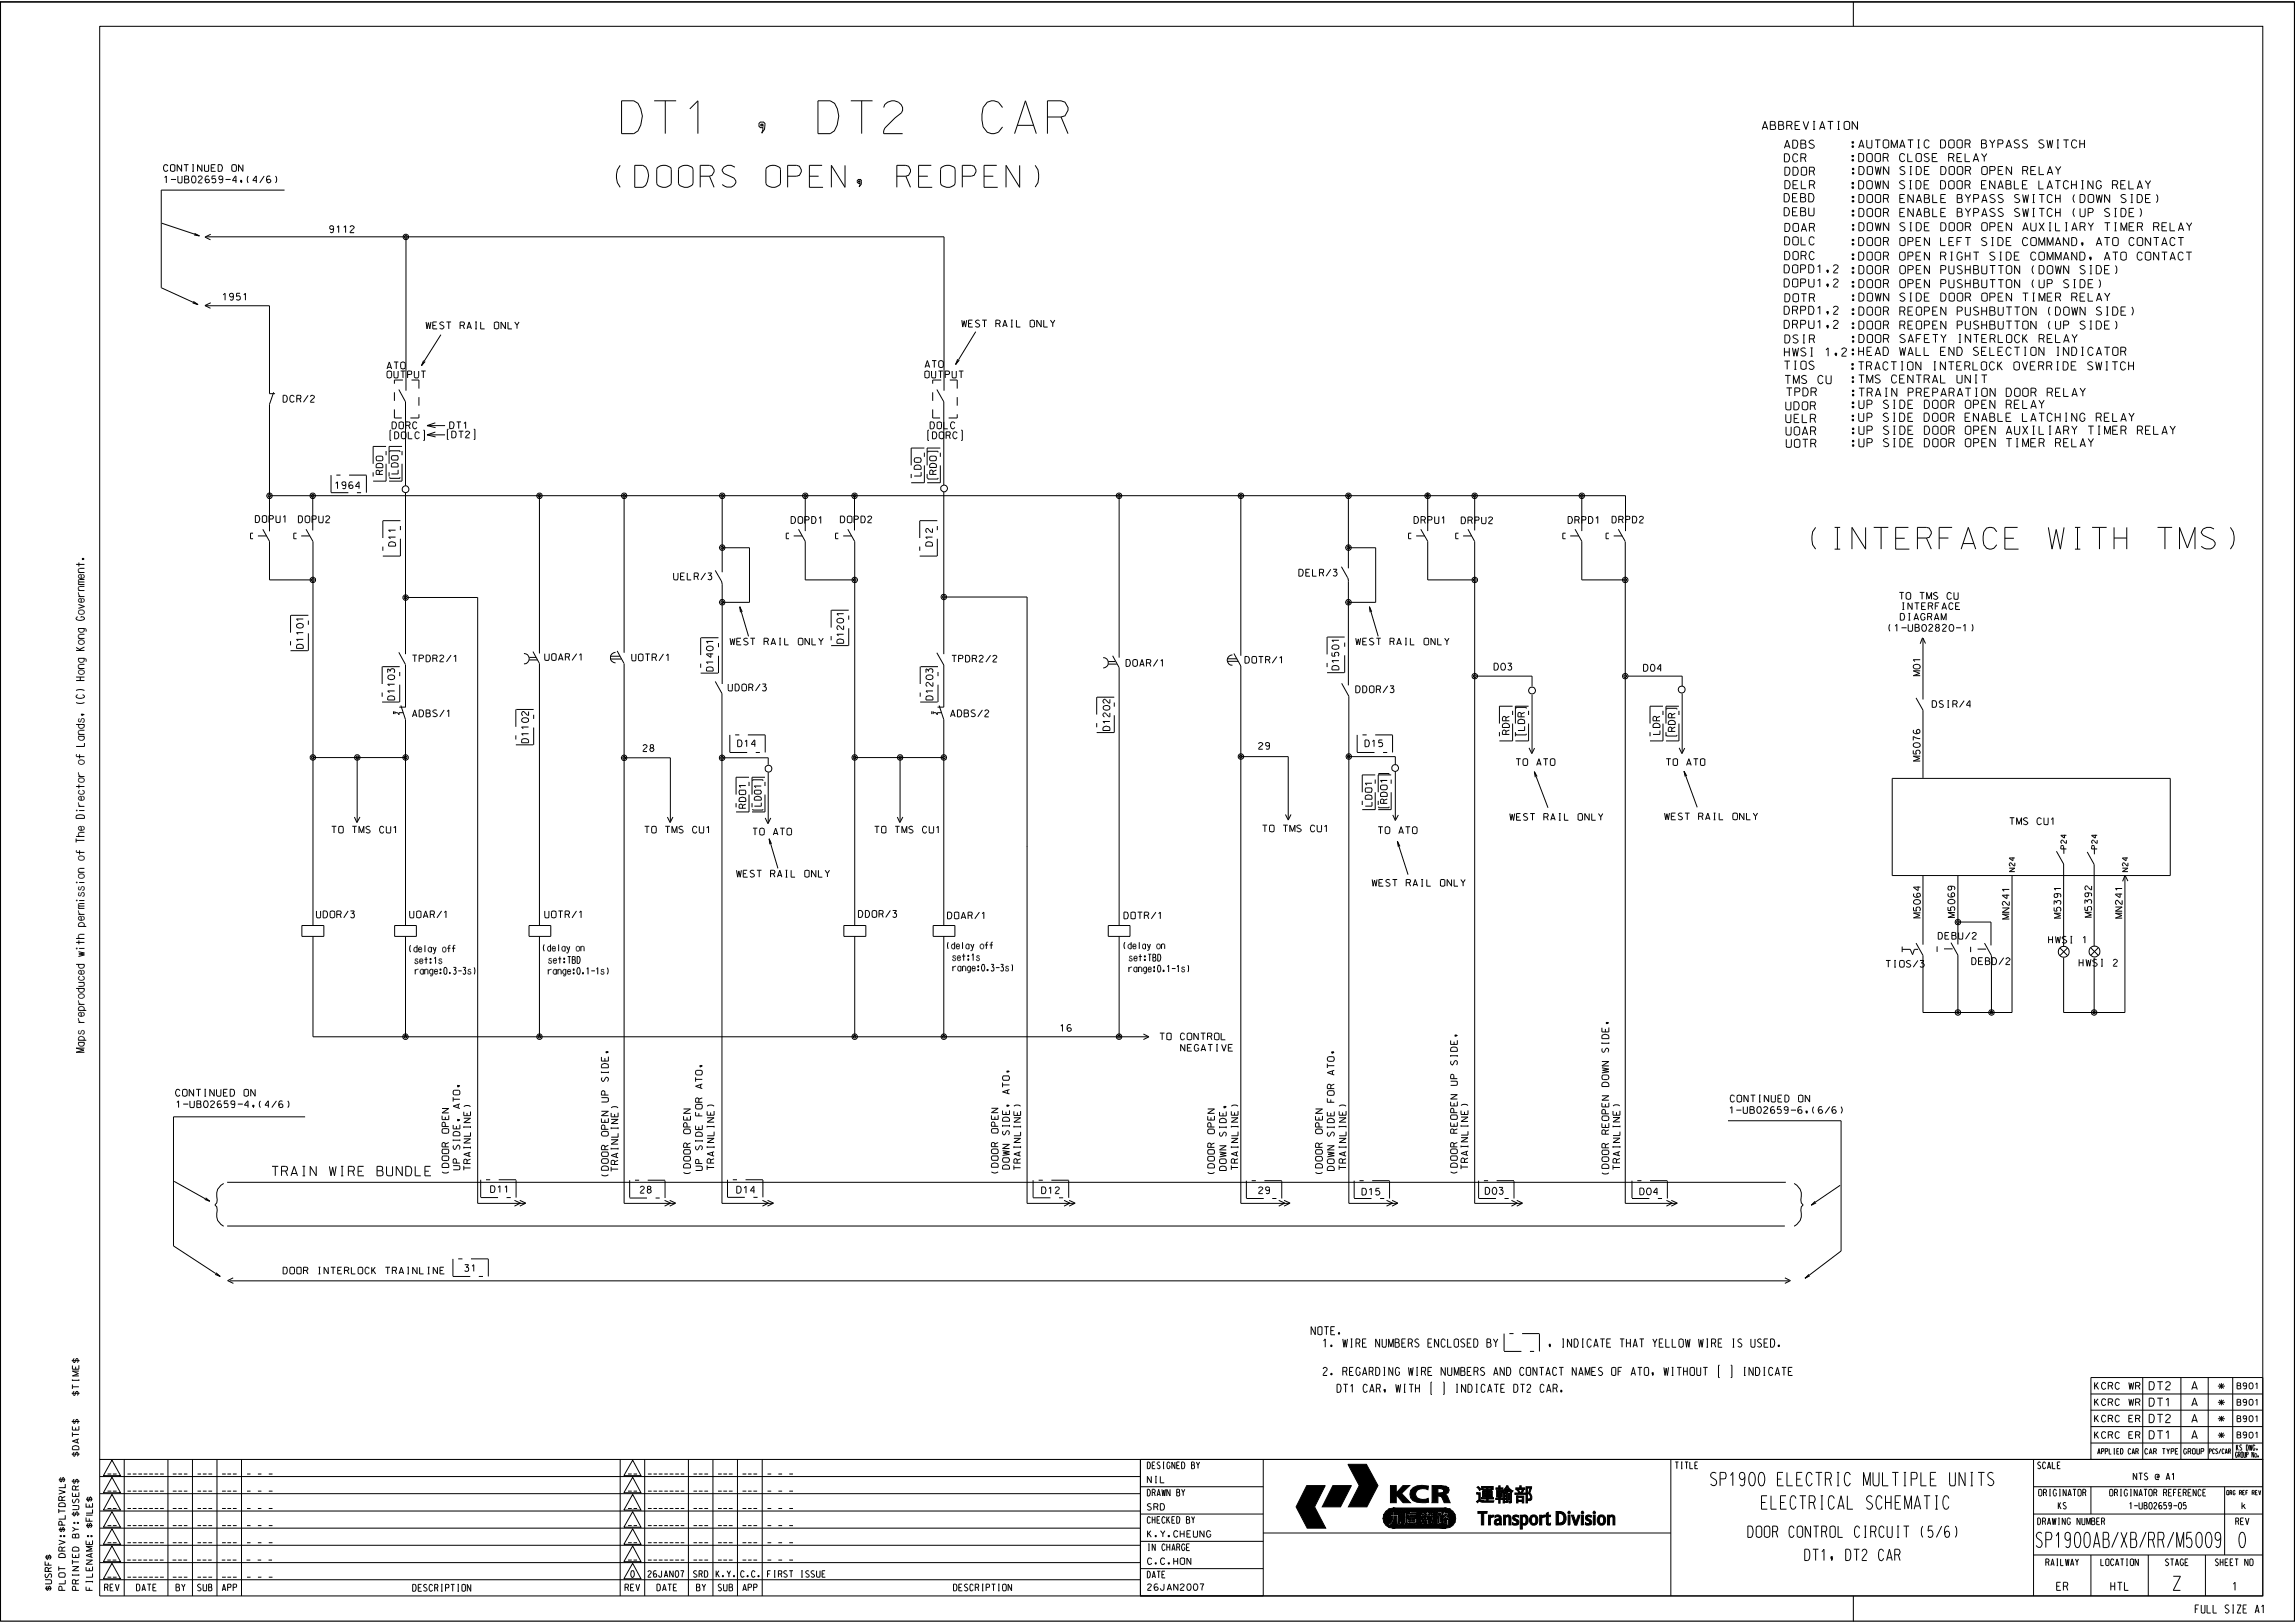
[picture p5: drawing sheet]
<svg xmlns="http://www.w3.org/2000/svg" width="420mm" height="297mm" viewBox="0 0 420 297" stroke-linecap="round" stroke-linejoin="round" font-family="sans-serif">
<defs><g id="words">
<g font-size="6">
<text x="113.7" y="24.4">DT1 , DT2</text>
<text x="171.3" y="24.4">CAR</text>
</g>
<g font-size="4">
<text x="112.2" y="34.3">(DOORS OPEN, REOPEN)</text>
<text x="330.9" y="100.5">(INTERFACE WITH TMS)</text>
</g>
<g font-size="2.8">
<text x="372.6" y="283.2">SP1900AB</text>
<text x="388.2" y="283.2">XB</text>
<text x="393.2" y="283.2">RR</text>
<text x="398.4" y="283.2">M5009</text>
<text x="409.8" y="283.2">0</text>
</g>
<text font-size="2.6" x="397.7" y="291">Z</text>
<g font-size="2.5">
<text x="270.1" y="274.8">„B¿Ø‡¡</text>
<text x="270.4" y="279.1">Transport Division</text>
</g>
<g font-size="2.4">
<text x="313.1" y="271.9">SP1900 ELECTRIC MULTIPLE UNITS</text>
<text x="322.3" y="276.2">ELECTRICAL SCHEMATIC</text>
</g>
<g font-size="2.1">
<text x="319.9" y="281.3">DOOR CONTROL CIRCUIT (5/6)</text>
<text x="330.3" y="285.6">DT1, DT2 CAR</text>
</g>
<text font-size="1.7" x="49.8" y="215.2">TRAIN WIRE BUNDLE</text>
<g font-size="1.5">
<text x="322.5" y="23.7">ABBREVIATION</text>
<text x="326.6" y="29.6">DCR</text>
<text x="326.6" y="27.1">ADBS</text>
<text x="338.6" y="29.6">:DOOR CLOSE RELAY</text>
<text x="338.6" y="27.1">:AUTOMATIC DOOR BYPASS SWITCH</text>
<text x="326.6" y="32.1">DDOR</text>
<text x="326.6" y="34.6">DELR</text>
<text x="338.6" y="34.6">:DOWN SIDE DOOR ENABLE LATCHING RELAY</text>
<text x="338.7" y="32">:DOWN SIDE DOOR OPEN RELAY</text>
<text x="326.5" y="36.9">DEBD</text>
<text x="326.5" y="39.5">DEBU</text>
<text x="338.7" y="37.1">:DOOR ENABLE BYPASS SWITCH (DOWN SIDE)</text>
<text x="338.7" y="39.6">:DOOR ENABLE BYPASS SWITCH (UP SIDE)</text>
<text x="326.6" y="44.8">DOLC</text>
<text x="326.6" y="47.5">DORC</text>
<text x="326.6" y="42.4">DOAR</text>
<text x="338.7" y="47.6">:DOOR OPEN RIGHT SIDE COMMAND, ATO CONTACT</text>
<text x="338.7" y="45">:DOOR OPEN LEFT SIDE COMMAND, ATO CONTACT</text>
<text x="338.7" y="42.2">:DOWN SIDE DOOR OPEN AUXILIARY TIMER RELAY</text>
<text x="326.5" y="52.5">DOPU1,2</text>
<text x="326.5" y="50">DOPD1,2</text>
<text x="338.7" y="50.1">:DOOR OPEN PUSHBUTTON (DOWN SIDE)</text>
<text x="338.7" y="52.7">:DOOR OPEN PUSHBUTTON (UP SIDE)</text>
<text x="326.5" y="57.5">DRPD1,2</text>
<text x="326.6" y="55.2">DOTR</text>
<text x="338.7" y="57.7">:DOOR REOPEN PUSHBUTTON (DOWN SIDE)</text>
<text x="338.7" y="55.1">:DOWN SIDE DOOR OPEN TIMER RELAY</text>
<text x="326.5" y="60.1">DRPU1,2</text>
<text x="326.6" y="65.2">HWSI 1,2 :HEAD WALL END SELECTION INDICATOR</text>
<text x="326.6" y="62.8">DSIR</text>
<text x="338.7" y="60.2">:DOOR REOPEN PUSHBUTTON (UP SIDE)</text>
<text x="338.7" y="62.7">:DOOR SAFETY INTERLOCK RELAY</text>
<text x="326.6" y="67.6">TIOS</text>
<text x="326.7" y="70.2">TMS CU</text>
<text x="338.6" y="67.7">:TRACTION INTERLOCK OVERRIDE SWITCH</text>
<text x="338.7" y="70.1">:TMS CENTRAL UNIT</text>
<text x="326.8" y="75">UDOR</text>
<text x="326.8" y="77.3">UELR</text>
<text x="327" y="72.5">TPDR</text>
<text x="338.7" y="77.1">:UP SIDE DOOR ENABLE LATCHING RELAY</text>
<text x="338.7" y="74.7">:UP SIDE DOOR OPEN RELAY</text>
<text x="338.7" y="72.5">:TRAIN PREPARATION DOOR RELAY</text>
<text x="326.8" y="79.6">UOAR</text>
<text x="326.9" y="81.9">UOTR</text>
<text x="338.7" y="79.5">:UP SIDE DOOR OPEN AUXILIARY TIMER RELAY</text>
<text x="338.7" y="81.8">:UP SIDE DOOR OPEN TIMER RELAY</text>
<text x="239.9" y="244.3">NOTE.</text>
<text x="242.1" y="246.5">1. WIRE NUMBERS ENCLOSED BY</text>
<text x="242.2" y="251.7">2. REGARDING WIRE NUMBERS AND CONTACT NAMES OF ATO, WITHOUT [ ] INDICATE</text>
<text x="283.3" y="246.5">, INDICATE THAT YELLOW WIRE IS USED.</text>
<text x="244.7" y="254.8">DT1 CAR, WITH [ ] INDICATE DT2 CAR.</text>
<text x="393.3" y="257.3">DT1</text>
<text x="393.3" y="254.3">DT2</text>
<text x="401.1" y="257.3">A</text>
<text x="401.1" y="254.3">A</text>
<text x="393.3" y="263.3">DT1</text>
<text x="393.3" y="260.3">DT2</text>
<text x="401.1" y="263.3">A</text>
<text x="401.1" y="260.3">A</text>
<text x="376.4" y="291">ER</text>
<text x="386.3" y="291">HTL</text>
<text x="408.6" y="291">1</text>
<text x="401.7" y="295.2">FULL SIZE A1</text>
</g>
<g font-size="1.2">
<text x="29.9" y="31.4">CONTINUED ON</text>
<text x="30" y="33.5">1-UB02659-4,(4/6)</text>
<text x="60.3" y="42.6">9112</text>
<text x="40.8" y="54.9">1951</text>
<text x="176" y="59.8">WEST RAIL ONLY</text>
<text x="78" y="60.2">WEST RAIL ONLY</text>
<text x="70.8" y="69.1">OUTPUT</text>
<text x="70.8" y="67.5">ATO</text>
<text x="169.2" y="69.1">OUTPUT</text>
<text x="169.3" y="67.3">ATO</text>
<text x="51.8" y="73.6">DCR/2</text>
<text x="71" y="80.3">[DOLC]</text>
<text x="71.8" y="78.5">DORC</text>
<text x="81.4" y="80.1">[DT2]</text>
<text x="82.3" y="78.4">DT1</text>
<text x="169.4" y="80.3">[DORC]</text>
<text x="170.2" y="78.5">DOLC</text>
<text x="61.3" y="89.4">1964</text>
<text x="46.7" y="95.6">DOPU1</text>
<text x="54.6" y="95.6">DOPU2</text>
<text x="144.8" y="95.8">DOPD1</text>
<text x="153.8" y="95.7">DOPD2</text>
<text x="258.8" y="95.8">DRPU1</text>
<text x="267.4" y="95.8">DRPU2</text>
<text x="287" y="95.8">DRPD1</text>
<text x="295" y="95.7">DRPD2</text>
<text x="123.3" y="106.1">UELR/3</text>
<text x="237.7" y="105.4">DELR/3</text>
<text x="347.6" y="109.7">TO TMS CU</text>
<text x="347.8" y="113.5">DIAGRAM</text>
<text x="347.9" y="111.6">INTERFACE</text>
<text x="133.6" y="118">WEST RAIL ONLY</text>
<text x="248.1" y="118">WEST RAIL ONLY</text>
<text x="345.5" y="115.5">(1-UB02820-1)</text>
<text x="75.5" y="121.1">TPDR2/1</text>
<text x="99.7" y="120.9">UOAR/1</text>
<text x="115.6" y="120.9">UOTR/1</text>
<text x="174.2" y="121.2">TPDR2/2</text>
<text x="206.1" y="121.9">DOAR/1</text>
<text x="227.9" y="121.4">DOTR/1</text>
<text x="273.4" y="122.6">D03</text>
<text x="300.8" y="122.8">D04</text>
<text x="75.5" y="131.2">ADBS/1</text>
<text x="133.3" y="126.4">UDOR/3</text>
<text x="174" y="131.2">ADBS/2</text>
<text x="248.1" y="126.8">DDOR/3</text>
<text x="353.6" y="129.5">DSIR/4</text>
<text x="117.7" y="137.5">28</text>
<text x="135" y="136.6">D14</text>
<text x="230.3" y="137.1">29</text>
<text x="249.8" y="136.6">D15</text>
<text x="277.5" y="140.1">TO ATO</text>
<text x="304.9" y="140.1">TO ATO</text>
<text x="60.7" y="152.5">TO TMS CU1</text>
<text x="118" y="152.5">TO TMS CU1</text>
<text x="137.8" y="152.8">TO ATO</text>
<text x="160.1" y="152.5">TO TMS CU1</text>
<text x="231.1" y="152.2">TO TMS CU1</text>
<text x="252.2" y="152.6">TO ATO</text>
<text x="276.3" y="150.1">WEST RAIL ONLY</text>
<text x="304.6" y="150">WEST RAIL ONLY</text>
<text x="367.8" y="150.9">TMS CU1</text>
<text x="134.8" y="160.5">WEST RAIL ONLY</text>
<text x="57.9" y="168">UDOR/3</text>
<text x="75" y="168">UOAR/1</text>
<text x="99.7" y="168">UOTR/1</text>
<text x="157.1" y="167.9">DDOR/3</text>
<text x="251.1" y="162.2">WEST RAIL ONLY</text>
<text x="173.2" y="173.7">(delay off</text>
<text x="173.4" y="168.1">DOAR/1</text>
<text x="205.6" y="173.6">(delay on</text>
<text x="205.7" y="168.1">DOTR/1</text>
<text x="354.7" y="171.9">DEBU/2</text>
<text x="374.9" y="172.6">HWSI 1</text>
<text x="74.8" y="174.2">(delay off</text>
<text x="75.9" y="176.4">set:1s</text>
<text x="76" y="178.3">range:0.3-3s)</text>
<text x="99.3" y="174.1">(delay on</text>
<text x="100.3" y="178.3">range:0.1-1s)</text>
<text x="100.4" y="176.3">set:TBD</text>
<text x="174.3" y="175.8">set:1s</text>
<text x="174.4" y="177.7">range:0.3-3s)</text>
<text x="206.6" y="177.9">range:0.1-1s)</text>
<text x="206.6" y="175.9">set:TBD</text>
<text x="345.1" y="177">TIOS/3</text>
<text x="360.8" y="176.5">DEBD/2</text>
<text x="380.5" y="176.8">HWSI 2</text>
<text x="194" y="188.7">16</text>
<text x="212.3" y="190.3">TO CONTROL</text>
<text x="214" y="192.4">NEGATIVE</text>
<text x="32.1" y="200.6">CONTINUED ON</text>
<text x="32.3" y="202.7">1-UB02659-4,(4/6)</text>
<text x="316.5" y="203.8">1-UB02659-6,(6/6)</text>
<text x="316.6" y="201.7">CONTINUED ON</text>
<text x="89.8" y="218.2">D11</text>
<text x="117.2" y="218.3">28</text>
<text x="134.8" y="218.3">D14</text>
<text x="190.6" y="218.4">D12</text>
<text x="230.3" y="218.4">29</text>
<text x="249.3" y="218.7">D15</text>
<text x="271.8" y="218.5">D03</text>
<text x="300.1" y="218.7">D04</text>
<text x="51.8" y="233.1">DOOR INTERLOCK TRAINLINE</text>
<text x="85" y="232.7">31</text>
<text x="383.3" y="257.2">KCRC WR</text>
<text x="383.3" y="254.2">KCRC WR</text>
<text x="406" y="257.3">*</text>
<text x="406" y="254.3">*</text>
<text x="383.3" y="260.2">KCRC ER</text>
<text x="383.3" y="263.2">KCRC ER</text>
<text x="406" y="263.2">*</text>
<text x="406" y="260.3">*</text>
<text x="19.7" y="269.8">__</text>
<text x="23.3" y="269.8">_______</text>
<text x="31.6" y="269.8">___</text>
<text x="36.1" y="269.8">___</text>
<text x="40.6" y="269.8">___</text>
<text x="45.2" y="269.8">_ _ _</text>
<text x="114.9" y="269.8">__</text>
<text x="118.6" y="269.8">_______</text>
<text x="126.9" y="269.8">___</text>
<text x="131.4" y="269.8">___</text>
<text x="135.9" y="269.8">___</text>
<text x="140.4" y="269.8">_ _ _</text>
<text x="19.7" y="272.9">__</text>
<text x="23.3" y="272.9">_______</text>
<text x="31.6" y="272.9">___</text>
<text x="36.1" y="272.9">___</text>
<text x="40.6" y="272.9">___</text>
<text x="45.2" y="272.9">_ _ _</text>
<text x="114.9" y="272.9">__</text>
<text x="118.6" y="272.9">_______</text>
<text x="126.9" y="272.9">___</text>
<text x="131.4" y="272.9">___</text>
<text x="135.9" y="272.9">___</text>
<text x="140.4" y="272.9">_ _ _</text>
<text x="210" y="271.4">NIL</text>
<text x="390.4" y="270.8">NTS @ A1</text>
<text x="19.7" y="279.2">__</text>
<text x="19.7" y="276">__</text>
<text x="23.3" y="279.2">_______</text>
<text x="23.3" y="276">_______</text>
<text x="31.6" y="279.2">___</text>
<text x="31.6" y="276">___</text>
<text x="36.1" y="279.2">___</text>
<text x="36.1" y="276">___</text>
<text x="40.6" y="279.2">___</text>
<text x="40.6" y="276">___</text>
<text x="45.2" y="279.2">_ _ _</text>
<text x="45.2" y="276">_ _ _</text>
<text x="114.9" y="279.2">__</text>
<text x="114.9" y="276">__</text>
<text x="118.6" y="279.2">_______</text>
<text x="118.6" y="276">_______</text>
<text x="126.9" y="279.2">___</text>
<text x="126.9" y="276">___</text>
<text x="131.4" y="279.2">___</text>
<text x="131.4" y="276">___</text>
<text x="135.9" y="279.2">___</text>
<text x="135.9" y="276">___</text>
<text x="140.4" y="279.2">_ _ _</text>
<text x="140.4" y="276">_ _ _</text>
<text x="210" y="276.3">SRD</text>
<text x="210" y="281.3">K.Y.CHEUNG</text>
<text x="376.7" y="276.1">KS</text>
<text x="389.7" y="276.1">1-UB02659-05</text>
<text x="410.3" y="276.1">k</text>
<text x="19.6" y="285.5">__</text>
<text x="19.7" y="282.3">__</text>
<text x="23.3" y="285.5">_______</text>
<text x="23.3" y="282.3">_______</text>
<text x="31.6" y="285.5">___</text>
<text x="31.6" y="282.3">___</text>
<text x="36.1" y="285.5">___</text>
<text x="36.1" y="282.3">___</text>
<text x="40.6" y="285.5">___</text>
<text x="40.6" y="282.3">___</text>
<text x="45.1" y="285.5">_ _ _</text>
<text x="45.2" y="282.3">_ _ _</text>
<text x="114.9" y="285.5">__</text>
<text x="114.9" y="282.3">__</text>
<text x="118.6" y="285.5">_______</text>
<text x="118.6" y="282.3">_______</text>
<text x="126.9" y="285.5">___</text>
<text x="126.9" y="282.3">___</text>
<text x="131.4" y="285.5">___</text>
<text x="131.4" y="282.3">___</text>
<text x="135.9" y="285.5">___</text>
<text x="135.9" y="282.3">___</text>
<text x="140.4" y="285.5">_ _ _</text>
<text x="140.4" y="282.3">_ _ _</text>
<text x="210" y="286.3">C.C.HON</text>
<text x="19.1" y="291.1">REV</text>
<text x="19.7" y="288.6">__</text>
<text x="23.3" y="288.6">_______</text>
<text x="25" y="291.1">DATE</text>
<text x="31.6" y="288.6">___</text>
<text x="32.2" y="291.1">BY</text>
<text x="36.1" y="288.6">___</text>
<text x="36.2" y="291.1">SUB</text>
<text x="40.6" y="288.6">___</text>
<text x="40.7" y="291.1">APP</text>
<text x="45.2" y="288.6">_ _ _</text>
<text x="75.5" y="291.2">DESCRIPTION</text>
<text x="114.4" y="291.1">REV</text>
<text x="115.4" y="288.6">0</text>
<text x="118.6" y="288.6">26JAN07</text>
<text x="120.2" y="291.1">DATE</text>
<text x="126.9" y="288.6">SRD</text>
<text x="127.5" y="291.1">BY</text>
<text x="131.1" y="288.6">K.Y.</text>
<text x="131.4" y="291.1">SUB</text>
<text x="135.6" y="288.6">C.C.</text>
<text x="135.9" y="291.1">APP</text>
<text x="140.4" y="288.6">FIRST ISSUE</text>
<text x="174.5" y="291.1">DESCRIPTION</text>
<text x="210" y="291">26JAN2007</text>
</g>
<g font-size="1.1">
<text x="409.4" y="254.2">B901</text>
<text x="409.4" y="257.2">B901</text>
<text x="409.4" y="260.2">B901</text>
<text x="409.4" y="263.2">B901</text>
</g>
<g font-size="1">
<text x="383.9" y="266.1">APPLIED CAR</text>
<text x="392.5" y="266.1">CAR TYPE</text>
<text x="399.6" y="266.1">GROUP</text>
<text x="409.1" y="266.7">GROUP No.</text>
<text x="409.3" y="265.4">KS DWG.</text>
</g>
<text font-size=".9" x="404.3" y="266">PCS/CAR</text>
</g></defs>
<path d="M.1 .4h419.8v296.3h-419.8z" fill="none" stroke="#000" stroke-width=".21"/>
<g fill="none" stroke="#000" stroke-width=".18">
<path d="M18.2 4.8h395.9v262.3h-395.9zM339.2 .3v4.5M419.9 .3h-419.9v296.4M52.1 34.8h-22.6v17.9l6.7 3M29.6 40.8l6.9 2.4M35.3 55.4l.9 .3M35.4 55.1l.8 .6M35.5 43l1 .2M35.6 42.7l.9 .5M37.5 56h11.8v16h1M37.8 43.3h135v28.2M38.6 55.4l-1.1 .5 1 .5"/>
<path d="M38.6 42.9l-1.1 .5 1 .5M74.3 43.3v28.2M50.1 71.8l-.8 2.2v16.7M71.4 78.7v1.9M73 71.3l1.2 2.2v15.4M77.5 78.7h.2v1.9M77.5 66l-.4 .9M77.8 66.2l-.7 .7M78.1 79.6l1.6 .4M78.1 79.6h3.3M78.1 77.9l1.6 .4M78.1 77.9h3.3"/>
<path d="M79.7 79.1l-1.6 .5M79.7 77.4l-1.6 .5M80.7 61.2l-3.6 5.7M82.1 78.6h-.2v1.8M86.7 78.6h.2v1.8M170 78.7h-.2v1.9M171.4 71.3l1.3 2.2v15.3M175.3 65.7l-.4 1M175.6 65.9l-.7 .8M175.9 78.7h.2v1.9M178.6 60.7l-3.7 6M46.3 97.6h-.5v1h.5"/>
<path d="M48.1 96.8l1.2 2.2v7.1h8M49.3 90.8v6.4M49.4 90.7h248.1v6.5M54.3 97.6h-.5v1h.5M56 96.8l1.3 2.3v70.3M57.2 90.7v6.4M68.9 85a.8 .8 0 0 1 1.2 .1v.5h-1.3zM68.9 83.6l.9-.1a.52 .52 0 0 1 0 .8h-.8l-.2-.3zM69.4 86.3l-.2-.2h-.3l-.1 .7h1.3M69.4 86.3v.5M70.1 86.1l-.7 .2M71.2 99.3a.8 .8 0 0 1 1.2 .2v.4h-1.3z"/>
<path d="M71.3 82.7v-.2h1.9v.2M71.3 87.3v.2h1.9v-.2M71.7 84.8a.8 .8 0 0 1 1.2 .2v.5h-1.3zM71.7 83.5l.9-.1a.47 .47 0 0 1 0 .8h-.8l-.2-.3zM72.4 98.3h-1.3l.4 .3M72.4 97h-1.3l.4 .3M72.9 86v.7h-1.3M74.2 90.2v29.5M98.7 90.7v28.9M114.2 90.7v28.8M132.2 90.7v14M144.4 97.6h-.5v1h.5"/>
<path d="M146.1 96.8l1.3 2.2v7.1h9M147.4 90.7v6.5M153.4 97.6h-.5v1h.5M155.2 96.8l1.2 2.3v70.2M156.4 90.7v6.4M167.4 85.2a.8 .8 0 0 1 1.2 .2v.5h-1.3zM167.4 83.9l.9-.1a.47 .47 0 0 1 .3 .4 .47 .47 0 0 1-.3 .4l-.9-.1-.1-.4zM168.6 86.4v.7h-1.3M169.5 99.3a.8 .8 0 0 1 1.1 .2v.4h-1.2zM169.8 82.8v-.2h1.9v.2M169.8 87.5v.2h1.9v-.2M170.2 85a.83 .83 0 0 1 1.2 .1v.4h-1.3z"/>
<path d="M170.2 83.6l.9-.1a.47 .47 0 0 1 .3 .4 .47 .47 0 0 1-.3 .4h-.8l-.2-.2zM170.6 96.7v.7h-.2l-.5-.6a.36 .36 0 0 0-.5 .2 .36 .36 0 0 0 .3 .4M170.6 98.3h-1.2l.3 .3M170.7 86.3l-.2-.3-.3 .1-.1 .7h1.3M170.7 86.3v.5M171.4 86l-.7 .3M172.7 90v29.7M204.8 90.7v29.6M227.1 90.7v29.3M246.8 90.7v13.3M258.3 97.6h-.5v1h.5M260 96.8l1.3 2.2v7.1h8.6"/>
<path d="M261.3 90.1v7.1M266.9 97.6h-.5v1h.5M268.6 96.8l1.3 2.3v121.1h8.7M269.9 90.7v6.4M286.5 97.6h-.5v1h.5M288.2 96.8l1.3 2.2v7.1h7.9M289.5 90.7v6.5M294.4 97.6h-.5v1h.5M296.2 96.8l1.2 2.3M297.4 99.1v121.1h9.4M13.9 119h1.6M13.9 118.5l1 .5"/>
<path d="M13.9 103.3h1.6M14.2 112.9l-.3 .2a.94 .94 0 0 0 1.6 0l-.4-.2h-.3v.1M14.4 108.4v.5l.3 .3M14.4 117.3a.55 .55 0 0 1 .6-.2 .55 .55 0 0 1 .4 .6l-.3 .2h-.4l-.3-.2zM14.4 115h1.1l.3 .3-.1 .3M14.4 116.8h1.1M14.4 110.6l1.1 .4-1.1 .3M14.4 109.2h1.1M14.4 108.1h1.1M14.4 107h1.1M14.4 106.8h.1M14.4 106.8l.2 .2"/>
<path d="M14.4 104.8h1.1M14.4 111.8l.3-.2h.4a.41 .41 0 0 1 .3 .4 .41 .41 0 0 1-.3 .4h-.4a.4 .4 0 0 1-.3-.6zM14.4 102.9v.8M14.4 106.1v.3l.1 .1M14.4 106.5v.3M14.4 106.1h.1M14.4 106.5h.1M14.5 115l-.1 .1a.53 .53 0 0 0 .5 .7 .53 .53 0 0 0 .5-.7l-.1-.1M14.5 106.5h1M14.5 106.5h.1M15.1 102.2h.1l.1 .2h-.2zM15.1 105.1a.35 .35 0 0 1 .3 .3 .35 .35 0 0 1-.2 .4 .49 .49 0 0 1-.6 0 .49 .49 0 0 1-.2-.5l.5-.2v.8"/>
<path d="M15.1 109.5a.36 .36 0 0 1 .3 .4 .36 .36 0 0 1-.3 .3 .52 .52 0 0 1-.7-.2v-.3l.5-.2v.7M15.2 102.3l-.1 .1M15.5 118.4l-.9 .5M15.5 116.1h-.9a.39 .39 0 0 0-.3 .3 .39 .39 0 0 0 .3 .4M15.5 107.3h-.9a.39 .39 0 0 0-.3 .4 .39 .39 0 0 0 .3 .4M15.5 106l-1 .1M15.5 104h-.9a.39 .39 0 0 0-.3 .4 .39 .39 0 0 0 .3 .4M54.3 114.3a.63 .63 0 0 1 .8-.3 .63 .63 0 0 1 .4 .7l-.5 .2a.53 .53 0 0 1-.7-.4zM54.4 118a.92 .92 0 0 1 1.1 .2v.4h-1.2zM55.5 115.8h-1.2l.3 .3M55.5 117h-1.2l.3 .3M55.5 113.3h-1.2l.3 .3"/>
<path d="M73 119.4l1.2 2.2M74.5 109.3h12.9v110.9h8.7M95.9 119.6a.95 .95 0 0 1 1 .9 .95 .95 0 0 1-1 1M97.5 119.2l1.2 2.2v47.9M112.6 119.4a.97 .97 0 0 0-.9 .9 .97 .97 0 0 0 .9 1M112.9 119.1l1.3 2.3M129.3 118.4l.5-.2a.53 .53 0 0 1 .7 .5 .65 .65 0 0 1-.6 .4 .65 .65 0 0 1-.6-.5zM130.1 119.6v.7l-.8-.5 1.2-.1M130.5 117.4h-1.2l.3 .3M130.9 104.4l1.1 1.9 .2 .5v18.4M132.2 100.2h5v10h-5M135.4 111l1.6 5.4"/>
<path d="M135.4 111l.1 1M135.4 111l.4 1M153.2 113.4l.5-.3a.53 .53 0 0 1 .7 .5 .65 .65 0 0 1-.7 .4 .65 .65 0 0 1-.5-.5zM153.2 117.1a.8 .8 0 0 1 1.2 .2v.4h-1.2zM154.4 114.5v.7h-.2l-.6-.7a.35 .35 0 0 0-.5 .3 .35 .35 0 0 0 .3 .4M154.4 116.1h-1.2l.3 .3M154.4 112.3h-1.2l.3 .3M171.4 119.5l1.3 2.2v7.7h-1.1M172.7 109.3h15.3v110.9h8.7M225.6 119.8a.95 .95 0 0 0-1 1 .95 .95 0 0 0 1 .9M225.8 119.6l1.3 2.3v98.3h8.9M243.8 119.4v.6l.5 .1-.1-.3a.4 .4 0 0 1 .6-.4 .4 .4 0 0 1 .1 .7"/>
<path d="M244 118.1l.3-.1a.53 .53 0 0 1 .7 .5 .76 .76 0 0 1-1.2 0zM245 117.2h-1.2l.3 .3M245.5 103.7l1.3 2.4v19.3M246.8 100.2h5v10h-5M250.6 111l1.6 5.4M250.6 111l.1 1M250.6 111l.4 1M351.8 116.7l-.4 1.1M351.9 116.7v11.3M351.9 116.8l.5 1M13.9 128.6l.7 .1 .9-.1M13.9 126.4l.7-.2 .9 .2"/>
<path d="M13.9 132.6h1.6M13.9 124.5h1.6M13.9 123.9h1.6M14 138l-.1 .3 .2 .2h1.4M14.2 127.1l-.3 .3a.94 .94 0 0 0 1.6 0l-.4-.3M14.4 122.8a.57 .57 0 0 1 .6-.2 .57 .57 0 0 1 .4 .5 .56 .56 0 0 1-.6 .3 .56 .56 0 0 1-.4-.6zM14.4 139.3a.57 .57 0 0 1 .6-.2 .57 .57 0 0 1 .4 .5v.1a.57 .57 0 0 1-.7 .2 .57 .57 0 0 1-.3-.6zM14.4 134.7h1.1M14.4 134.4h1.1M14.4 122.3h1.1M14.4 120.5h1.1l.3 .2-.1 .4M14.5 120.5a.52 .52 0 0 0 .2 .7 .52 .52 0 0 0 .7-.3l-.1-.4"/>
<path d="M14.5 132.6a.51 .51 0 0 0 .3 .7 .51 .51 0 0 0 .6-.6l-.1-.1M14.5 134.7a.5 .5 0 0 0 0 .7 .5 .5 0 0 0 .7 .1l.3-.5-.2-.3M14.5 131.5l-.1 .2 .1 .4a.39 .39 0 0 0 .4-.5 .34 .34 0 0 1 .5 .1 .34 .34 0 0 1-.2 .5h-.1M14.6 138v.8M14.6 139.9h.1M14.7 123.9v.6M14.9 130.7l.5 .1-.4 .1zM15 130.8h.1zM15.1 123.4h.1M15.5 136v.6h-1.6M15.5 133.6l-1 .1-.2 .3 .3 .4M15.5 121.6h-.9a.39 .39 0 0 0-.3 .4 .39 .39 0 0 0 .3 .3"/>
<path d="M57.3 138.6h17M65.4 138.7v11.6M71 123.1v-.7l.3 .2 .1 .2a.41 .41 0 0 1 .6-.4 .41 .41 0 0 1 .1 .7M71 123.7l.5-.2a.53 .53 0 0 1 .7 .5 .67 .67 0 0 1-.6 .4 .67 .67 0 0 1-.6-.5zM71.1 127.5a.92 .92 0 0 1 1.1 .1v.5h-1.2zM72 130.2v.5M72.2 126.4h-1.2l.3 .3M72.2 125.2h-1.2l.3 .3M72.3 130.2v.5M72.3 130.4h.5l.2 .4v-.4h.8M73.1 129.4h1.2M73.4 129.1l.8 2.6v37.6"/>
<path d="M74.2 121.7v7.7M95.5 135.3a.98 .98 0 0 1 1.2 .2v.4h-1.2zM95.5 131.6l.5-.3a.53 .53 0 0 1 .7 .6 .7 .7 0 0 1-.6 .3 .7 .7 0 0 1-.6-.5zM96.7 130.2v.7h-.2l-.6-.7a.36 .36 0 0 0-.4 .3 .36 .36 0 0 0 .2 .4M96.7 134.3h-1.2l.3 .3M96.7 133h-1.2l.3 .3M96.9 120.3h1.2M96.9 120.8h1.5M111.7 120.1h1.8M111.7 120.6h2M114.1 138.7h8.6v11.6M114.2 121.4v98.8h9.3"/>
<path d="M129.4 122.2a.92 .92 0 0 1 1.1 .1v.5h-1.2zM130.5 121.1h-1.2l.3 .3M130.9 124.7l1.2 2.2v93.3h9.4M132 138.7h8.6v1.2M156.4 138.6h16.3M164.7 138.7v11.6M169.5 123.1v-.7l.3 .2 .1 .2a.4 .4 0 0 1 .6-.4 .4 .4 0 0 1 .1 .7M169.5 127.5a.98 .98 0 0 1 1.2 .1v.5h-1.2zM169.7 123.6l.3-.1a.53 .53 0 0 1 .7 .5 .7 .7 0 0 1-.6 .4 .7 .7 0 0 1-.6-.5zM170.5 130.2v.5M170.7 124.9v.7h-.2l-.6-.7a.36 .36 0 0 0-.4 .2 .36 .36 0 0 0 .2 .5M170.7 126.4h-1.2l.3 .3"/>
<path d="M170.8 130.2v.5M170.8 130.4h.5l.2 .4v-.4h.8M171.9 129.1l.8 2.6v37.7M201.9 120.3a.95 .95 0 0 1 .9 1 .95 .95 0 0 1-.9 .9M201.9 129.3l.5-.2a.53 .53 0 0 1 .7 .5 .65 .65 0 0 1-.6 .4 .65 .65 0 0 1-.6-.5zM202 133a.8 .8 0 0 1 1.1 .2v.5h-1.3zM202.8 121.1h1.3M202.8 121.5h1.6M203.1 130.5v.7l-.2-.1-.6-.6a.35 .35 0 0 0-.5 .2 .35 .35 0 0 0 .3 .5M203.1 128v.7l-.2-.1-.6-.6a.35 .35 0 0 0-.5 .2 .35 .35 0 0 0 .3 .5M203.1 132h-1.3l.4 .3M203.6 120l1.2 2.2v47.2"/>
<path d="M224.6 120.6h1.8M224.6 121h2M227 138.5h8.8v11.3M243.8 122a.85 .85 0 0 1 1.2 .1v.5h-1.2zM245 120.9h-1.2l.3 .3M245.5 125l1.3 2.4v92.8h8.9M246.6 138.5h8.8v1.4M270.1 123.7h10.3v1.9M275.1 132.5a.8 .8 0 0 1 1.1 .2v.4h-1.2zM275.6 133.8l-.3-.2-.3 .1v.7h1.2M275.6 131.3l-.3-.2-.3 .1v.7h1.2M275.6 131.3v.6"/>
<path d="M275.6 133.8v.6M276.2 133.6l-.6 .2M276.2 131.1l-.6 .2M277.5 129.7v-.3h1.8v.3M277.5 134.3v.2h1.8v-.2M277.9 131.8a.8 .8 0 0 1 1.1 .1v.5h-1.2zM278.4 130.6l-.3-.2-.3 .1v.7h1.2M278.4 130.6v.6M279 132.9v.8h-1.2M279 130.4l-.6 .2M279.8 136.9l.5 1 .5-1M280.4 127.1v10.6"/>
<path d="M297.9 123.7h9.9v1.9M302.6 132.5a.8 .8 0 0 1 1.2 .2v.4h-1.3zM303.1 131.3l-.2-.2-.3 .1-.1 .7h1.3M303.1 131.3v.6M303.8 133.7v.7h-1.3M303.8 131.1l-.7 .2M305 129.8v-.2h1.9v.2M305 134.5v.2h1.9v-.2M305.3 132.1a.83 .83 0 0 1 1.3 0v.5h-1.3zM305.9 133.3l-.2-.3-.3 .2-.1 .6h1.3M305.9 130.8l-.2-.3-.3 .2-.1 .6h1.3M305.9 130.8v.5"/>
<path d="M305.9 133.3v.5M306.6 133l-.7 .3M306.6 130.5l-.7 .3M307.3 136.9l.5 1 .5-1M307.8 126.9v10.8M350.1 137.3v.7h.6l-.1-.3a.4 .4 0 0 1 .6-.4 .4 .4 0 0 1 0 .7M350.2 136.1l.5-.2a.53 .53 0 0 1 .7 .5 .68 .68 0 0 1-.7 .4 .68 .68 0 0 1-.6-.5zM350.2 121.8l.5-.2a.53 .53 0 0 1 .7 .4 .68 .68 0 0 1-.7 .4 .68 .68 0 0 1-.6-.4zM350.2 133.6a.6 .6 0 0 0 .3 .7 .6 .6 0 0 0 .7-.1l.2-.3-.1-.3a.35 .35 0 0 0-.5 0 .35 .35 0 0 0 .1 .5l.2 .1M350.6 127.7l1.3 2.3v12.4M351.4 135.2l-.6-.1-.7-.3v.7M351.4 138.4h-1.3l1.2 .4-1.2 .5h1.3"/>
<path d="M351.4 122.8h-1.3l1.2 .4-1.2 .4h1.3M351.4 120.7h-1.3l.3 .4M13.9 148.3h.2zM13.9 153.4v.8M13.9 153.8h1.6M13.9 153.1h1.6M13.9 143.9h1.6M14 155.6l-.1 .2 .2 .2h1.4M14.1 149.2l.2-.1a1.2 1.2 0 0 1 1.2 .2v.5h-1.6v-.5zM14.4 141.3v.5l.3 .3M14.4 146.8a.61 .61 0 0 0 .3 .8M14.4 156.9a.53 .53 0 0 1 .7-.3 .53 .53 0 0 1 .2 .7l-.7 .1-.2-.1z"/>
<path d="M14.4 159.6h1.1M14.4 147.6h1.1M14.4 142.1h1.1M14.4 142.5l.3-.1h.4a.41 .41 0 0 1 .4 .4 .41 .41 0 0 1-.4 .4h-.5l-.2-.2zM14.4 143.5v.8M14.5 148.3h1M14.6 155.6v.8M14.6 144.6l-.2 .3v.2a.65 .65 0 0 0 1 0v-.3l-.3-.2M15.1 145.7a.38 .38 0 0 1 .3 .4 .38 .38 0 0 1-.3 .4l-.6-.1-.1-.2 .1-.4 .4-.1v.8M15.1 151.2l.3 .2M15.4 151.5a.53 .53 0 0 1-.5 .5 .53 .53 0 0 1-.5-.5l.2-.3h.3v.8M15.4 151.4v.1"/>
<path d="M15.5 152.3h-.9a.39 .39 0 0 0-.3 .4 .39 .39 0 0 0 .3 .4M15.5 158.9h-1a.38 .38 0 0 0-.2 .4 .38 .38 0 0 0 .3 .3M64.9 149.5l.4 1 .6-1M122.1 149.5l.5 1 .5-1M135.3 146a.8 .8 0 0 1 1.2 .2v.5h-1.2zM135.4 144.6h.9a.47 .47 0 0 1 0 .8h-.8a.55 .55 0 0 1-.1-.8zM135.9 147.4l-.3-.3-.3 .2v.6h1.2M135.9 147.4v.5M136.5 147.1l-.6 .3M136.5 143.8h-1.2l.3 .3M137.8 148.1v.1h1.8v-.1M137.8 142.9v-.2h1.8v.2"/>
<path d="M138.1 145.9a.89 .89 0 0 1 1.2 .1v.4h-1.3zM138.1 144.6h1a.38 .38 0 0 1 .2 .4 .38 .38 0 0 1-.2 .3l-1-.1zM139.3 146.9v.6h-1.3M139.3 143.8h-1.3l.3 .3M140 149.7l.5 1 .6-1M140.6 141.3v9.2M140.8 153.5l1.6 5.4M140.8 153.5l.1 1M140.8 153.5l.4 .9M164.2 149.5l.5 1 .5-1M235.2 149l.6 1.1 .5-1.1M249.9 145.6a.8 .8 0 0 1 1.2 .2v.5h-1.2z"/>
<path d="M250 144.2h.9a.47 .47 0 0 1 0 .8h-.8a.55 .55 0 0 1-.1-.8zM251.1 146.8v.7h-1.2M251.1 143.3h-1.2l.2 .4M252.3 141.8v-.2h1.9v.2M252.3 147.6v.2h1.9v-.2M252.7 145.1a.8 .8 0 0 1 1.2 .2v.4h-1.3zM252.7 143.8l1-.1a.52 .52 0 0 1 0 .8h-.9l-.2-.2zM253.2 146.5l-.2-.3-.3 .1-.1 .7h1.3M253.2 146.5v.5M253.9 146.2l-.7 .3M253.9 142.8h-1.3l.3 .4M254.9 149.1l.5 1 .5-1"/>
<path d="M255.4 141.2v8.7M255.7 154l2 6.1M255.7 154l.2 1M255.7 154l.5 .9M280.8 141.2l2.5 6.6M280.8 141.2l.2 1M280.8 141.2l.5 .9M308.2 141.1l2.4 6.6M308.2 141.1l.2 1M308.2 141.1l.5 .9M346.3 142.4h50.9v17.8h-50.9zM367.7 158.9h1l-1 .6h1"/>
<path d="M368.4 156.9v.6l-.7-.5h1M368.7 157.9v.6l-.6-.6a.29 .29 0 0 0-.4 .2 .29 .29 0 0 0 .2 .4M376.3 155.8l1.4 2.3v15.1M377.7 155.4l-.1-.6h-.4l-.1 .6h1.1M377.7 155.2v1M377.8 152.8v.6l-.7-.5h1.1M378.2 153.7v.6l-.7-.5a.29 .29 0 0 0-.4 .2 .29 .29 0 0 0 .3 .3M382 155.9l1.2 2.3v15M383.5 152.8v.6l-.7-.5h1M383.8 155.4h-1v-.6l.3-.1 .2 .2v1.4M383.8 153.7v.6l-.6-.5a.29 .29 0 0 0-.4 .2 .29 .29 0 0 0 .2 .3M388.4 158.9h1l-1 .6h1"/>
<path d="M389.1 156.9v.6l-.7-.5h1M389.4 157.9v.6l-.6-.6a.29 .29 0 0 0-.4 .2 .29 .29 0 0 0 .2 .4M13.9 161.5l.2-.1zM13.9 173.6l.2-.1v.1zM13.9 176.5h1.6M13.9 172.5h1.6M13.9 171.7h1.6M14 164.7l.1 .1h-.2zM14.4 166.6a.61 .61 0 0 0 .3 .7M14.4 179.8h1.1M14.4 174.1l1.1 .3-1.1 .2 1.1 .1-1.1 .3M14.4 169.5h1.4"/>
<path d="M14.4 167.3h1.1M14.4 166.2h1.1M14.4 160.1l.3-.2h.4a.41 .41 0 0 1 .3 .4 .41 .41 0 0 1-.3 .4h-.4a.4 .4 0 0 1-.3-.6zM14.4 172.1v.7M14.5 169.5l-.1-.4 .1-.2 .4-.1 .4 .1a.37 .37 0 0 1 0 .6M14.5 176.5a.51 .51 0 0 0 .3 .7 .51 .51 0 0 0 .6-.6l-.1-.1M14.5 173.6h1M14.5 164.8h1M14.5 161.5h1M14.5 162.3l-.1 .2 .1 .3a.39 .39 0 0 0 .4-.5 .35 .35 0 0 1 .6 .2 .35 .35 0 0 1-.4 .4M14.5 163.3l-.1 .3 .1 .3a.39 .39 0 0 0 .4-.5 .34 .34 0 0 1 .5 .1 .34 .34 0 0 1-.2 .5h-.1M14.6 178.7l-.2 .2v.2a.64 .64 0 0 0 1.1-.1l-.2-.3h-.2"/>
<path d="M15.1 167.7a.35 .35 0 0 1 .3 .3 .35 .35 0 0 1-.2 .3 .49 .49 0 0 1-.6 .1 .49 .49 0 0 1-.2-.6l.5-.1v.7M15.1 177.6a.36 .36 0 0 1 .3 .3 .36 .36 0 0 1-.3 .4l-.6-.1-.1-.2 .1-.3 .4-.1v.7M15.2 179.8l.3 .3-.1 .3-1 .1M15.5 165.3h-1l-.1 .4 .2 .1M15.5 165.8h-1.1v.3l.1 .1M15.5 171h-1a.38 .38 0 0 0-.2 .4 .38 .38 0 0 0 .3 .3M55.2 169.4h4.1v2h-4.1zM57.3 171.4v18.3h152.8M72.2 169.4h4v2h-4zM74.2 171.4v18.3M96.8 169.4h4v2h-4zM98.7 171.4v18.3"/>
<path d="M154.4 169.4h4.1v2h-4.1zM156.4 171.4v18.3M170.8 169.4h4v2h-4zM172.7 171.4v18.3M202.8 169.4h4v2h-4zM204.8 171.4v18.3M348.1 173.2v1M350.2 166v.7h.6l-.2-.3a.4 .4 0 0 1 .6-.4 .4 .4 0 0 1 .1 .7M350.3 164.8l.4-.2a.53 .53 0 0 1 .8 .5 .69 .69 0 0 1-.7 .4 .69 .69 0 0 1-.6-.5zM350.3 163.5l-.1 .2a.71 .71 0 0 0 .6 .5 .71 .71 0 0 0 .7-.3l-.1-.3a.36 .36 0 0 0-.6 .1 .36 .36 0 0 0 .3 .5M351 163h.1M351 162.2v.8"/>
<path d="M351.5 167l-1.3 .1 1.2 .4-1.2 .5h1.3M351.5 162.3h-1.3l.8 .7M351.9 160.2v12.7M354.5 173.2v1M356.5 166v.6l.6 .1-.1-.3a.4 .4 0 0 1 .5-.4 .4 .4 0 0 1 .1 .7M356.5 164.8l.5-.2a.53 .53 0 0 1 .8 .4 .76 .76 0 0 1-1.3 0zM356.6 163.5l-.1 .2a.65 .65 0 0 0 .6 .5 .65 .65 0 0 0 .6-.4v-.3a.35 .35 0 0 0-.6 0 .35 .35 0 0 0 .1 .5l.2 .1M357 162.2l.1 .1a.36 .36 0 0 1-.1 .6 .36 .36 0 0 1-.5-.3 .36 .36 0 0 1 .3-.4l.8 .1 .2 .2-.2 .3M357 172.5l1.3 2.3v10.5M357.8 167h-1.3l1.2 .5-1.2 .4h1.3M358.3 160.3v12.5M358.4 168.7h6v4.3"/>
<path d="M360.6 173.3v.9M363.2 172.6l1.2 2.3v10.4M366.4 166.1h1.3l-1.3 .9h1.3M367.3 163.7v.8l-.9-.6 1.3-.1M367.7 165v.7l-.2-.1-.6-.6a.36 .36 0 0 0-.5 .2 .36 .36 0 0 0 .3 .5M367.7 167.3h-1.3l1.2 .5-1.2 .4h1.3M367.7 162.8h-1.3l.4 .3M368.2 160.3v25h-16.3v-10.5l-1.3-2.2M375.9 166.1v.6h.6l-.1-.2a.4 .4 0 0 1 .5-.5 .4 .4 0 0 1 .1 .7M375.9 165.5v-.7l.3 .1 .2 .4a.39 .39 0 0 1 .5-.5 .39 .39 0 0 1 .1 .7M376.4 163.5a.38 .38 0 0 1 .2 .5 .38 .38 0 0 1-.6 .2v-.5a1.04 1.04 0 0 1 1.1 0v.5M377 173.5l1.4 1.4"/>
<path d="M377.1 167.1h-1.2l1.2 .4-1.2 .5h1.2M377.1 162.6h-1.2l.3 .3M378.4 173.5l-1.4 1.4M381.6 165.9v.7h.5a.48 .48 0 0 1 .1-.7 .41 .41 0 0 1 .6 .1 .41 .41 0 0 1-.1 .6M381.6 165.3v-.6l.4 .4a.4 .4 0 0 1 .6-.5 .4 .4 0 0 1 .1 .7M382 163.4a.36 .36 0 0 1 .2 .6 .36 .36 0 0 1-.6-.1l.1-.5h.5l.5 .1v.5M382.6 173.4l1.4 1.4M382.8 162.1v.7l-.8-.6a.36 .36 0 0 0-.5 .2 .36 .36 0 0 0 .3 .4M382.8 167h-1.2l1.1 .4-1.1 .4h1.2M383.2 175.2v10.1M384 173.4l-1.4 1.4M387.1 166h1.3l-1.3 .7h1.3"/>
<path d="M388 163.5v.7l-.9-.5 1.3-.1M388.4 164.8v.7l-.8-.7a.36 .36 0 0 0-.5 .3 .36 .36 0 0 0 .3 .4M388.4 167.1h-1.3l1.2 .4-1.2 .5h1.3M388.4 162.6h-1.3l.3 .3M388.5 161.3l.4-1.1v25.1h-11.2v-10.1M389 160.3l.4 .9M13.9 180.9h1.6M14.4 190.7h1.1M14.4 182.1a.55 .55 0 0 1 .6-.2 .55 .55 0 0 1 .4 .6l-.3 .2h-.4l-.3-.2zM14.4 183.1a.61 .61 0 0 0 .3 .7M14.4 186.3v.5l.3 .3M14.4 190.4h1.4"/>
<path d="M14.4 187.1h1.1M14.4 184.9h1.4M14.4 183.8h1.1M14.5 190.7a.51 .51 0 0 0 .2 .8 .51 .51 0 0 0 .7-.3l-.1-.5M14.5 180.9a.51 .51 0 0 0 .3 .7 .51 .51 0 0 0 .6-.6l-.1-.1M14.5 184.9l-.1-.4 .1-.2 .4-.2 .4 .2a.37 .37 0 0 1 0 .6M14.5 190.4a.48 .48 0 0 1 .4-.8 .48 .48 0 0 1 .4 .8M14.5 188.6l-.1 .2v.3l.2 .1 .2-.1 .1-.3a.3 .3 0 0 1 .4-.2 .3 .3 0 0 1 .1 .5l-.1 .1-.2 .1M15.1 185.2a.35 .35 0 0 1 .3 .3 .35 .35 0 0 1-.2 .4 .49 .49 0 0 1-.6 .1 .49 .49 0 0 1-.2-.6l.5-.2v.8M15.5 191.8h-1.6l1.5 .4-1.5 .4h1.6M83.1 199.5h.8a.52 .52 0 0 1 0 .9h-.8a.55 .55 0 0 1 0-.9zM83.8 198.6l.4 .1h-.3l-.1 .2z"/>
<path d="M83.8 198.7l.1 .1zM110.1 196.1v.3M110.1 196.2h1.2M110.2 197.2a.43 .43 0 0 0 .1 .7l.2-.1 .3-.6 .3-.1a.43 .43 0 0 1 .3 .4 .43 .43 0 0 1-.2 .4M110.2 194.8a.8 .8 0 0 1 1.1 .1v.5h-1.2zM110.7 193.6v.6M110.9 192.5l.4 .1h-.3zM111 192.6v-.1v.1M111.3 193.4v.8h-1.2v-.8M111.3 196.1v.3M127.3 197.1v.8M127.3 197.5h1.2"/>
<path d="M127.4 196l.9-.1a.52 .52 0 0 1 0 .8h-.9l-.1-.2zM128.1 195l.4 .1h-.2l-.2 .1zM128.2 195.1h.1M128.2 198.5v.6M128.5 198.4l-1.2 .4 1.2 .4M183.5 198.1v.9M183.5 198.5h1.2M183.6 197l.9-.1a.44 .44 0 0 1 .3 .4 .44 .44 0 0 1-.3 .4h-.9l-.1-.4zM184.3 196h.3l.1 .1-.4 .1zM184.4 196.1h.1M184.4 199.5v.6M184.7 199.4l-1.2 .4 1.2 .4"/>
<path d="M209.3 189.2l1 .5-1 .5M242.9 194.6v.8M242.9 195h1.3M243 199.7l.9-.1a.47 .47 0 0 1 .3 .4 .47 .47 0 0 1-.3 .4h-.9l-.1-.5zM243.1 193.4h.8a.47 .47 0 0 1 .3 .4 .47 .47 0 0 1-.3 .4h-.7a.48 .48 0 0 1-.1-.8zM243.5 198.7l-.2-.3-.3 .1-.1 .7h1.3M243.5 198.7v.5M243.7 192.5h.3l.1 .1h-.1l-.2 .1zM243.8 192.6h.1zM243.8 196v.6M244.2 198.4l-.7 .3M244.2 195.9l-1.3 .4 1.3 .4"/>
<path d="M265.5 197.9h.9l.3 .1-.1 .6h-1.1M265.5 193.1v.3M265.5 193.2h1.2M265.6 194.1l-.1 .2a.45 .45 0 0 0 .3 .6l.6-.8 .3 .2-.1 .6M265.6 191.8a.84 .84 0 0 1 1.1 .1v.5h-1.2zM266.1 197.4l-.1-.7-.3-.1-.2 .2v.6h1.2M266.1 190.6v.5M266.3 189.4l.4 .1h-.2l-.2 .1zM266.4 189.5v.1zM266.7 190.4v.7h-1.2v-.7M266.7 193.1v.3M293.2 194.3h1.2l-1.2 .8h1.2"/>
<path d="M293.2 190.7v.3M293.2 195.4l1.2 .3-1.1 .2 1.1 .2-1.2 .2M293.2 190.9h1.2M293.2 198.2a.85 .85 0 0 1 1.2 .2v.4h-1.2zM293.2 196.8l1-.1a.47 .47 0 0 1 .2 .4 .47 .47 0 0 1-.2 .5l-1-.1zM293.2 191.8v.1a.43 .43 0 0 0 .3 .7l.1-.1 .3-.6 .2-.1a.45 .45 0 0 1 .2 .8M293.2 189.4a.85 .85 0 0 1 1.2 .2v.5h-1.2zM293.8 188.3v.5M294 187.1l.4 .1-.4 .1zM294 187.2l.1 .1zM294.4 188v.8h-1.2v-.7M294.4 190.7v.3"/>
<path d="M31.9 216.2l6.5 3.6M37.5 219.5l.9 .3M37.6 219.2l.8 .6M40.9 216.6a2.34 2.34 0 0 0-1.1 3l-.1 .5-.4 .4 .4 .3 .1 .6a2.45 2.45 0 0 0 1.1 3M41.6 216.4h285.2M55.8 204.4h-24.1v23.6l8.6 5.6M80.9 214.5l.5 .2 .7-.2M80.9 202.9h1.2l-1.2 .8h1.2M81 213a.8 .8 0 0 1 1.1 .2v.4h-1.2zM81 206.6l.9-.1a.52 .52 0 0 1 0 .9l-.9-.1-.1-.1zM81 211.6l.9-.1a.52 .52 0 0 1 0 .9h-.8a.55 .55 0 0 1-.1-.8zM81 210.3h.9a.47 .47 0 0 1 0 .8h-.8a.55 .55 0 0 1-.1-.8z"/>
<path d="M81.5 209.4l-.3-.3-.3 .1v.7h1.2M81.5 206.2l-.1-.7-.2-.2-.3 .2v.7h1.2M81.5 204.4v.5M81.5 209.4v.5M82.1 204.1v.8h-1.2v-.7M82.1 209.1l-.6 .3M82.9 213.3h1l.3 .2-.1 .5-1.2 .1M82.9 200.8v.8M82.9 208.5v.3M82.9 208.7h1.3M82.9 201.2h1.3M83 209.6v.1a.45 .45 0 0 0 .2 .6l.6-.8a.47 .47 0 0 1 .2 .8"/>
<path d="M83 207.2a.8 .8 0 0 1 1.2 .2v.4h-1.3zM83.5 212.8v-.6l-.2-.2-.3 .2-.1 .6h1.3M83.5 206.1v.5M83.8 204.8l.4 .2-.3-.1-.1 .2zM83.8 204.9l.1 .1zM83.9 202.1v.6M84.2 205.8v.8h-1.3v-.7M84.2 208.5v.3M84.2 202l-1.3 .4 1.3 .5M84.9 202.5l.5-.2 .7 .2M84.9 206.1v.3M84.9 209.8v.4"/>
<path d="M84.9 213.3v.9M84.9 213.7h1.2M84.9 210h1.2M84.9 208.4h1.2l-1.2 .8h1.2M84.9 206.2h1.2M84.9 204.6h1.2l-1.2 .8h1.2M85.5 212.4l-.3-.3-.3 .1v.7h1.2M85.5 203.7v.5M85.5 212.4v.5M85.8 210.9v.7M86.1 203.4v.8h-1.2v-.8M86.1 212.1l-.6 .3"/>
<path d="M86.1 210.9l-1.2 .3 1.2 .5M86.1 206.1v.3M86.1 207.2v.7h-1.2M86.1 209.8v.4M94.1 219.7l1.1 .5-1.1 .5M95.1 219.7l1.1 .5-1.1 .5M110.1 215l.5 .2 .7-.2M110.1 200.9h1l.2 .1v.5l-.2 .2h-1M110.1 203.4h1.2l-1.2 .8h1.2M110.2 213.5a.83 .83 0 0 1 1.1 .1v.6h-1.2v-.6zM110.2 212.1l.9-.1a.47 .47 0 0 1 .2 .5 .47 .47 0 0 1-.2 .4l-.9-.1-.1-.3zM110.2 207.1l.9-.1a.47 .47 0 0 1 .2 .5 .47 .47 0 0 1-.2 .4l-.9-.1-.1-.3z"/>
<path d="M110.2 210.8h.9a.44 .44 0 0 1 .2 .4 .44 .44 0 0 1-.2 .4h-.8a.48 .48 0 0 1-.1-.8zM110.7 209.9l-.3-.3-.2 .1-.1 .7h1.2M110.7 206.7v-.7l-.4-.1-.2 .2v.6h1.2M110.7 200.4v-.7l-.4-.1-.2 .3v.5h1.2M110.7 204.9v.5M110.7 209.9v.5M111.3 204.6v.8h-1.2v-.7M111.3 209.6l-.6 .3M111.8 202.7l.6-.2 .5 .1 .2 .1M111.8 206.3v.3M111.8 210v.3M111.8 213.5v.9"/>
<path d="M111.8 213.9h1.3M111.8 210.2h1.3M111.8 208.6h1.3l-1.3 .8h1.3M111.8 206.4h1.3M111.8 204.8h1.3l-1.3 .8h1.3M112.5 212.6l-.3-.3-.3 .1-.1 .7h1.3M112.5 203.9v.5M112.5 212.6v.5M112.8 211.1v.6M113.1 203.6v.8h-1.3v-.7M113.1 212.3l-.6 .3M113.1 211l-1.3 .4 1.3 .5"/>
<path d="M113.1 206.3v.3M113.1 207.4v.7h-1.3M113.1 210v.3M121.6 219.7l1.1 .5-1.1 .5M122.6 219.7l1.1 .5-1.1 .5M125.1 214.5l.5 .2 .8-.2M125.1 213.2a.83 .83 0 0 1 1.3 0v.5h-1.3zM125.1 202.9h1.3l-1.3 .8h1.3M125.3 211.7l.8-.1a.47 .47 0 0 1 .3 .4 .47 .47 0 0 1-.3 .5h-.8a.48 .48 0 0 1 0-.8zM125.3 210.4h.8a.44 .44 0 0 1 .3 .4 .44 .44 0 0 1-.3 .4h-.8a.48 .48 0 0 1 0-.8zM125.3 206.7l.8-.1a.47 .47 0 0 1 .3 .4 .47 .47 0 0 1-.3 .5h-.8a.48 .48 0 0 1 0-.8zM125.7 209.5l-.2-.3-.3 .1-.1 .7h1.3"/>
<path d="M125.7 206.2v-.6l-.4-.2-.2 .3v.5h1.3M125.7 204.5v.5M125.7 209.5v.5M126.4 204.2v.8h-1.3v-.8M126.4 209.2l-.7 .3M127.3 213.4h1l.2 .2-.1 .6h-1.1M127.3 203.5v.7h1.2M127.3 208.6v.3M127.3 208.8h1.2M127.4 209.7l-.1 .1a.43 .43 0 0 0 .3 .6l.2-.1 .2-.5 .3-.1a.43 .43 0 0 1 .2 .3 .43 .43 0 0 1-.1 .4M127.4 207.3a.8 .8 0 0 1 1.1 .2v.4h-1.2zM127.4 202.2l.9-.1a.52 .52 0 0 1 0 .8h-.9l-.1-.2z"/>
<path d="M127.9 212.9l-.1-.7h-.5v.7h1.2M127.9 201.2l-.3-.3-.3 .1v.7h1.2M127.9 201.2v.5M127.9 203.7v.5M127.9 206.2v.5M128.5 205.9v.8h-1.2v-.7M128.5 208.6v.3M128.5 200.9l-.6 .3M129.4 202.4l.6-.2 .7 .2M129.4 213.6h1.3M129.4 206.2h1.3M129.4 206v.3"/>
<path d="M129.4 209.8v.3M129.4 213.3v.8M129.4 209.9h1.3M129.4 208.3h1.3l-1.3 .8h1.3M129.4 204.5h1.3l-1.3 .8h1.3M130 212.3l-.2-.3-.3 .2-.1 .6h1.3M130 203.6v.5M130 212.3v.5M130.4 210.9v.6M130.7 207.1v.7h-1.3M130.7 203.3v.8h-1.3v-.7M130.7 212l-.7 .3"/>
<path d="M130.7 210.8l-1.3 .3 1.3 .5M130.7 206v.3M130.7 209.8v.3M139.5 219.7l1.1 .5-1.1 .5M140.5 219.7l1.1 .5-1.1 .5M181.4 214.5a.98 .98 0 0 0 1.3 0M181.4 202.8h1.3l-1.3 .8h1.3M181.5 213a.8 .8 0 0 1 1.2 .1v.5h-1.3zM181.5 210.3h1a.52 .52 0 0 1 0 .8l-1-.1zM181.5 206.6l1-.1a.47 .47 0 0 1 0 .8h-.9l-.2-.3zM181.6 211.5h.9a.47 .47 0 0 1 0 .8h-.8a.48 .48 0 0 1-.1-.8zM182.1 209.3l-.3-.2-.3 .1-.1 .6h1.3"/>
<path d="M182.1 206.1l-.1-.7-.2-.1-.3 .1-.1 .7h1.3M182.1 204.3v.5M182.1 209.3v.5M182.7 204.1v.7h-1.3v-.7M182.7 209.1l-.6 .2M183.5 205.9v.3M183.5 210.6l1.2 .2-1.1 .2 1.1 .2-1.2 .2M183.5 209.4h1.2l-1.2 .8h1.2M183.5 206h1.2M183.6 213.3a.85 .85 0 0 1 1.1 .2v.4h-1.2zM183.6 207l-.1 .1a.4 .4 0 0 0 .3 .6l.6-.8 .3 .3-.1 .5M183.6 204.6a.89 .89 0 0 1 1.1 .1v.5h-1.2z"/>
<path d="M183.6 211.9h.9a.44 .44 0 0 1 .3 .4 .44 .44 0 0 1-.3 .4h-.8a.48 .48 0 0 1-.1-.8zM184.1 203.4v.6M184.3 202.3h.4h-.2l-.2 .2zM184.4 202.3v.1zM184.7 203.2v.8h-1.2v-.8M184.7 205.9v.3M185.5 202.4l.6-.2 .7 .2M185.5 209.9h1.3M185.5 208.3h1.3l-1.3 .8h1.3M185.5 204.5h1.3l-1.3 .8h1.3M185.5 206v.3M185.5 209.8v.3"/>
<path d="M185.5 213.3v.8M185.5 213.7h1.3M185.5 206.2h1.3M186.1 212.3l-.2-.3-.3 .2-.1 .6h1.3M186.1 212.3v.5M186.2 203.6v.5M186.5 210.9v.6M186.8 203.3v.8h-1.3v-.7M186.8 207.1v.7h-1.3M186.8 212l-.7 .3M186.8 210.8l-1.3 .4 1.3 .4M186.8 206v.3"/>
<path d="M186.8 209.8v.3M194.7 219.7l1.1 .5-1.1 .5M195.7 219.7l1.1 .5-1.1 .5M221 214.5l.5 .2 .7-.2M221 202.9h1.2l-1.2 .8h1.2M221.1 213.1a.83 .83 0 0 1 1.1 .1v.5h-1.2zM221.1 211.7l.9-.1a.52 .52 0 0 1 0 .9l-.9-.1-.1-.2zM221.1 206.7l.9-.1a.52 .52 0 0 1 0 .9l-.9-.1-.1-.1zM221.1 210.4h.9a.47 .47 0 0 1 0 .8h-.8a.55 .55 0 0 1-.1-.8zM221.6 209.5l-.2-.3-.3 .1-.1 .7h1.2M221.6 206.2v-.6l-.2-.2-.3 .2-.1 .6h1.2M221.6 204.5v.5"/>
<path d="M221.6 209.5v.5M222.2 204.2v.8h-1.2v-.8M222.2 209.2l-.6 .3M223.2 206.1v.3M223.2 210.8l1.2 .2-1.1 .2 1.1 .3-1.2 .2M223.2 209.7h1.2l-1.2 .7h1.2M223.2 206.3h1.2M223.3 213.6a.8 .8 0 0 1 1.1 .1v.5h-1.2zM223.3 207.2l-.1 .1a.4 .4 0 0 0 .3 .6l.1-.1 .3-.5 .3-.1a.45 .45 0 0 1 .1 .7M223.3 204.8a.8 .8 0 0 1 1.1 .2v.4h-1.2zM223.3 212.1h.9a.52 .52 0 0 1 0 .8h-.8a.55 .55 0 0 1-.1-.8zM223.8 203.7v.5"/>
<path d="M224 202.5l.4 .1h-.2l-.2 .1zM224.1 202.6h.1M224.4 203.4v.8h-1.2v-.7M224.4 206.1v.3M225.3 202.4l.5-.2 .8 .2M225.3 213.6h1.3M225.3 206.2h1.3M225.3 209.9h1.3M225.3 208.3h1.3l-1.3 .8h1.3M225.3 204.5h1.3l-1.3 .8h1.3M225.3 206v.3M225.3 209.8v.3"/>
<path d="M225.3 213.3v.8M225.9 212.3l-.2-.3-.3 .2-.1 .6h1.3M225.9 203.6v.5M225.9 212.3v.5M226.3 210.9v.6M226.6 207.1v.7h-1.3M226.6 203.3v.8h-1.3v-.7M226.6 212l-.7 .3M226.6 210.8l-1.3 .3 1.3 .5M226.6 206v.3M226.6 209.8v.3M234 219.7l1.1 .5-1.1 .5"/>
<path d="M235 219.7l1.1 .5-1.1 .5M240.7 214.5l.6 .2h.5l.2-.2M240.7 202.9h1.3l-1.3 .8h1.3M240.8 213.1a.89 .89 0 0 1 1.2 .1v.5h-1.3zM240.8 211.7l1-.1a.47 .47 0 0 1 .2 .4 .47 .47 0 0 1-.2 .5l-1-.1zM240.8 206.7l1-.1a.47 .47 0 0 1 .2 .4 .47 .47 0 0 1-.2 .5l-1-.1zM240.9 210.4h.9a.44 .44 0 0 1 .2 .4 .44 .44 0 0 1-.2 .4h-.8a.48 .48 0 0 1-.1-.8zM241.4 209.5l-.3-.3-.3 .1-.1 .7h1.3M241.4 206.2l-.1-.6-.2-.2-.3 .2-.1 .6h1.3M241.4 204.5v.5M241.4 209.5v.5M242 204.2v.8h-1.3v-.8"/>
<path d="M242 209.2l-.6 .3M242.9 201v.7h1.3M242.9 209.7h1.3l-1.3 .7h1.3M242.9 206.3h1.3M242.9 206.1v.3M242.9 210.8l1.3 .2-1.2 .2 1.2 .3-1.3 .2M243 213.6a.8 .8 0 0 1 1.2 .1v.5h-1.3zM243 207.2a.43 .43 0 0 0 .2 .7l.2-.1 .3-.5 .2-.1a.43 .43 0 0 1 .3 .3 .43 .43 0 0 1-.2 .4M243 204.8a.8 .8 0 0 1 1.2 .2v.4h-1.3zM243.1 212.1h.8a.47 .47 0 0 1 .3 .4 .47 .47 0 0 1-.3 .4h-.7a.48 .48 0 0 1-.1-.8zM243.5 201.2v.5M243.5 203.7v.5"/>
<path d="M244.2 203.4v.8h-1.3v-.7M244.2 206.1v.3M245.1 202.4l.5-.2 .5 .1 .2 .1M245.1 213.6h1.2M245.1 206.2h1.2M245.1 209.9h1.2M245.1 208.3h1.2l-1.2 .8h1.2M245.1 204.5h1.2l-1.2 .8h1.2M245.1 206v.3M245.1 209.8v.3M245.1 213.3v.8M245.7 212.3l-.3-.3-.3 .2v.6h1.2"/>
<path d="M245.7 203.6v.5M245.7 212.3v.5M246 210.9v.6M246.3 207.1v.7h-1.2M246.3 203.3v.8h-1.2v-.7M246.3 212l-.6 .3M246.3 210.8l-1.2 .3 1.2 .5M246.3 206v.3M246.3 209.8v.3M253.7 219.7l1.1 .5-1.1 .5M254.8 219.7l1 .5-1 .5M265.5 214.5a.98 .98 0 0 0 1.2 0"/>
<path d="M265.5 200.3h1.2l-1.2 .8h1.2M265.6 213a.8 .8 0 0 1 1.1 .1v.5h-1.2zM265.6 210.3h.9a.52 .52 0 0 1 0 .8h-.9l-.1-.2zM265.6 211.5h.9a.47 .47 0 0 1 0 .8h-.8a.55 .55 0 0 1-.1-.8zM265.6 204h.9a.47 .47 0 0 1 0 .8h-.8a.55 .55 0 0 1-.1-.8zM266.1 209.3l-.3-.2-.3 .1v.7h1.2M266.1 206.8l-.3-.2-.3 .1v.7h1.2M266.1 203.6l-.1-.7-.2-.1-.3 .1v.7h1.2M266.1 206.8v.6M266.1 209.3v.6M266.1 201.8v.6M266.1 205.6v.5"/>
<path d="M266.7 205.3v.8h-1.2v-.7M266.7 201.6v.8h-1.2v-.8M266.7 209.1l-.6 .2M266.7 206.6l-.6 .2M267.4 202.3l.5-.2 .7 .2M267.4 205.9v.3M267.4 209.6v.4M267.4 213.1v.8M267.4 213.6h1.2M267.4 209.8h1.2M267.4 208.2h1.2l-1.2 .7h1.2M267.4 206.1h1.2"/>
<path d="M267.4 204.4h1.2l-1.2 .8h1.2M268 212.2l-.2-.3-.3 .1-.1 .7h1.2M268 203.4v.6M268 212.2v.5M268.4 210.7v.7M268.6 203.2v.8h-1.2v-.8M268.6 211.9l-.6 .3M268.6 210.6l-1.2 .5 1.2 .3M268.6 205.9v.3M268.6 207v.7h-1.2M268.6 209.6v.4M276.6 219.7l1.1 .5-1.1 .5"/>
<path d="M277.6 219.7l1 .5-1 .5M293.2 214.6l.5 .2h.5l.2-.2M293.2 200.5h1.2l-1.2 .8h1.2M293.2 213.2a.89 .89 0 0 1 1.2 .1v.5h-1.2zM293.2 211.8l1-.1a.47 .47 0 0 1 .2 .4 .47 .47 0 0 1-.2 .4h-1zM293.2 204.3l1-.1a.47 .47 0 0 1 .2 .4 .47 .47 0 0 1-.2 .5l-1-.1zM293.3 210.5h.9a.44 .44 0 0 1 .2 .4 .44 .44 0 0 1-.2 .4h-.8a.48 .48 0 0 1-.1-.8zM293.8 209.5l-.3-.3-.3 .2v.6h1.2M293.8 207l-.3-.3-.3 .2v.6h1.2M293.8 203.8v-.7l-.3-.1-.3 .1v.7h1.2M293.8 202v.6M293.8 205.8v.5"/>
<path d="M293.8 207v.5M293.8 209.5v.5M294.4 201.8v.8h-1.2v-.8M294.4 205.5v.8h-1.2v-.7M294.4 209.2l-.6 .3M294.4 206.7l-.6 .3M295.2 202.4l.5-.2h.5l.2 .2M295.2 213.6h1.3M295.2 209.9h1.3M295.2 206.2h1.3M295.2 208.3h1.3l-1.3 .8h1.3M295.2 206v.3"/>
<path d="M295.2 209.7v.3M295.2 213.2v.8M295.2 204.5h1.3l-1.3 .8h1.3M295.8 212.3l-.2-.3-.4 .1v.7h1.3M295.8 203.5v.6M295.8 212.3v.5M296.1 210.8v.6M296.5 203.3v.8h-1.3v-.8M296.5 212l-.7 .3M296.5 210.7l-1.3 .4 1.3 .4M296.5 206v.3M296.5 207.1v.7h-1.3"/>
<path d="M296.5 209.7v.3M305 219.7l1 .5-1 .5M305.9 219.7l1.1 .5-1.1 .5M316.2 205.1h20.7v23.8l-6.6 5M328.3 216.6a2.41 2.41 0 0 1 1.3 3v.5l.4 .4-.4 .3v.6a2.42 2.42 0 0 1-1.3 3M332.2 219.8l-.7 .7M336.8 216.9l-5.3 3.6M39.4 233.2l.9 .4M39.5 232.9l.8 .7M41.6 224.4h285M42 234.4h285.4M42.7 233.8l-1 .5 1 .6"/>
<path d="M326.6 233.8l1.1 .5-1.1 .6M331 233.2l-.7 .7M331.2 233.5l-.9 .4M332.4 220.1l-.9 .4M13.1 255h1.5M13.1 249h1.5M13.3 252.4v.3M13.3 253.4v.8M13.3 253.8h1.1M13.3 252.6h1.1M13.6 259.7l-.2 .2a.36 .36 0 0 0 .2 .6l.4-.8 .3 .3-.2 .5M13.6 254.6l-.2 .1a.39 .39 0 0 0 .2 .6l.4-.7 .3 .1v.2l-.2 .4"/>
<path d="M13.6 248.6l-.2 .1a.36 .36 0 0 0 .2 .6l.4-.7 .3 .3-.2 .4M13.8 250.1v.5M14.4 249.8v.8h-1.1v-.7M14.4 252.4v.3M14.4 250.9h-1.1l1.1 .5-1.1 .4h1.1M262 252.9h-.1v2.3M264.1 252.9h.2v2.3M314.7 249.8h-.2v2.3M316.7 249.8h.2v2.3M382.7 258.1h31.4M382.7 255.1h31.4M392.1 252.1v15"/>
<path d="M399.1 252.1v15M404.1 252.1v15M408.6 252.1v15M10.8 272.7l1.1 .3-1.1 .4M10.8 276.5h1.1M10.8 276.1v.8M10.8 279.9h1.1M10.8 270.8h1.1M10.8 275.1l.2-.1a.71 .71 0 0 1 .9 .3v.4h-1.1zM11.2 279.5l-.2 .2v.4l.2 .2 .1-.2v-.4l.3-.2 .2 .2v.4l-.2 .2M11.2 270.4l-.2 .2v.4l.2 .2 .1-.2v-.4l.3-.2 .2 .2v.4l-.2 .2M11.3 279.1v-.5l-.3-.2-.2 .2v.5h1.1"/>
<path d="M11.3 274.6v-.7l-.3-.1-.2 .3v.5h1.1M11.9 277.3v.7h-1.1M11.9 271.6v.6h-1.1M11.9 273.8l-.6 .3M13.1 277.1h1.5M13.1 271h1.5M13.1 266.1h1.5M13.1 260.1h1.5M13.3 275.5h.9l.2 .2v.5l-1.1 .1M13.3 262.1v.8M13.3 262.5h1.1M13.3 279.5l.5 .4"/>
<path d="M13.3 274.4v.3l.2 .3 .4-.6 .3-.1a.4 .4 0 0 1 .3 .3 .4 .4 0 0 1-.2 .4M13.3 264.7a.75 .75 0 0 1 1.1 .2v.4h-1.1zM13.5 278.6h.2v.2h-.2zM13.6 276.7l-.2 .1a.36 .36 0 0 0 .2 .6l.4-.7 .3 .3-.2 .4M13.6 270.7l-.2 .1a.39 .39 0 0 0 .2 .6l.4-.7 .3 .1v.2l-.2 .4M13.6 265.8l-.2 .1a.36 .36 0 0 0 .2 .6l.4-.7 .3 .3-.2 .4M13.6 278.8h.1M13.8 279.9l-.5 .3M13.8 279.9h.6M13.8 272.2l-.2-.3-.3 .1v.7h1.1M13.8 261.2v.5M13.8 272.2v.5"/>
<path d="M13.8 273.3v.5M14.1 278.6h.3v.2h-.2zM14.1 263.4v.6M14.2 278.7l.1 .1zM14.4 261v.7h-1.1v-.7M14.4 273.1v.7h-1.1v-.6M14.4 271.9l-.6 .3M14.4 263.3l-1.1 .4 1.1 .4M15.7 277.7v.7h1.2M15.7 279.2h1.2M15.7 277.3h1.2M15.7 274.4h1.2"/>
<path d="M16.2 278.8l-.2 .2v.3l.2 .3 .1-.3v-.3l.3-.2 .2 .2v.3l-.2 .3M16.2 273.9l-.2 .2v.4l.2 .2 .1-.2v-.4l.3-.2 .2 .2v.4l-.2 .2M16.3 275.3v.5M16.3 277.9v.5M16.9 276.2v.7h-1.2M16.9 275.1v.7h-1.2v-.7M18.2 267.1v24.9h395.9v-39.9h-31.4v15h31.4M18.3 270.2h190.4M18.3 273.3h190.4M18.3 276.5h190.4M18.3 279.6h190.4M20.5 270.3l1.6 2.9h-3.2z"/>
<path d="M20.5 279.8l1.6 2.8h-3.2zM20.5 276.6l1.6 2.9h-3.2zM20.5 273.5l1.6 2.8h-3.2zM20.5 267.2l1.6 2.8h-3.2zM22.7 267.1v24.9M30.7 267.1v24.9M35.2 267.1v24.9M39.7 267.1v24.9M44.2 267.1v24.9M113.5 267.1v24.9M115.8 279.8l1.5 2.8h-3.1zM115.8 276.6l1.5 2.9h-3.1z"/>
<path d="M115.8 273.5l1.5 2.8h-3.1zM115.8 270.3l1.5 2.9h-3.1zM115.8 267.2l1.5 2.8h-3.1zM118 267.1v24.9M126 267.1v24.9M130.5 267.1v24.9M135 267.1v24.9M139.5 267.1v24.9M208.7 267.1h205.4v24.9h-205.4zM208.7 267.1v24.9M208.7 277.1h22.5M208.7 272.1h22.5"/>
<path d="M210 267.5h.3a.87 .87 0 0 1 0 1.3h-.3zM210 272.5h.3a.87 .87 0 0 1 0 1.3h-.3zM210.5 277.8l-.2-.3a.81 .81 0 0 0-.1 1.3l.3-.3M210.9 277.5v1.3M210.9 268.2h.3M210.9 273.1h.3M210.9 278.1h.5M211.2 273.1l.2-.2-.1-.3-.4-.1v1.3M211.2 273.1l.2 .7M211.4 267.5h-.5v1.3h.5M211.4 277.5v1.3M211.8 273.8l.2-1.3 .3 1.3"/>
<path d="M211.8 278.2h.3M211.8 273.5h.5M212.3 267.7l-.3-.2-.2 .3v.2l.5 .3v.4l-.3 .1-.2-.2M212.3 277.5h-.5v1.3h.5M212.6 272.5l.2 1.3 .2-1.1 .1 1.1 .2-1.3M212.9 267.5h.2M212.9 268.8h.2M212.9 267.5v1.3M213.2 277.8l-.2-.3a.72 .72 0 0 0 0 1.3l.2-.3M213.5 277.5v1.3M213.7 278l.4 .8M214 277.5l-.5 .8"/>
<path d="M214.1 267.8l-.2-.3a.81 .81 0 0 0-.1 1.3l.3-.3v-.2h-.1M214.1 272.5v1.3l-.6-1.3v1.3M214.5 278.2h.3M215 277.5h-.5v1.3h.5M215 267.5v1.3l-.5-1.3v1.3M215.3 272.5h.4l.2 .2-.1 .4 .1 .4-.1 .3h-.5zM215.3 277.5h.4a1 1 0 0 1 0 1.3h-.4zM215.3 268.2h.4M215.3 273.1h.5M215.9 267.5h-.6v1.3h.6M216.2 267.5h.4a.87 .87 0 0 1 0 1.3h-.4zM216.2 272.5l.3 .6"/>
<path d="M216.5 273.1v.6M216.8 272.5l-.3 .6M217.1 277.5h.4l.1 .2v.4l.1 .4-.1 .3h-.5zM217.1 278.1h.5M218.1 267.5h.3l.2 .3-.2 .3 .2 .4-.2 .3h-.3zM218.1 268.1h.3M218.1 277.5l.3 .6M218.4 278.1v.6M218.6 277.5l-.2 .6M218.9 267.5l.3 .6M219.2 268.1v.6M219.5 267.5l-.3 .6"/>
<path d="M231.2 267.1v24.9M305.8 267.1v24.9M306.6 267.5h.6M306.9 267.5v1.3M307.6 267.5h.3M307.6 268.8h.3M307.8 267.5v1.3M308.4 267.5h.5M308.7 267.5v1.3M309.2 267.5v1.3h.6M310.2 268.2h.3M310.7 267.5h-.5v1.3h.5"/>
<path d="M372.2 277.1h41.9M372.2 272.1h41.9M372.2 267.1v24.9M372.9 277.8h.4l.1 .3v.6l-.1 .3h-.4zM373.1 272.6l.3-.1 .2 .2 .1 .8a.3 .3 0 0 1-.3 .3 .3 .3 0 0 1-.3-.3zM373.4 267.7l-.3-.2-.2 .3 .1 .2 .4 .3v.4l-.3 .1-.2-.2M373.8 278.4h.4M374 273.1h.4M374.2 278.4l.2-.2-.1-.3-.5-.1v1.2M374.2 278.4l.2 .6M374.4 267.8l-.3-.3a.77 .77 0 0 0 0 1.3l.2-.1 .1-.2M374.4 273.1l.1-.2-.1-.3-.4-.1v1.3"/>
<path d="M374.4 273.1l.1 .7M374.7 279l.3-1.2 .3 1.2M374.7 268.8l.3-1.3 .3 1.3M374.8 278.7h.4M374.8 268.5h.4M375.1 272.5h.2M375.1 273.8h.2M375.2 272.5v1.3M375.6 267.5v1.3h.5M375.6 277.8l.2 1.2 .1-1.1 .2 1.1 .2-1.2M376.3 272.8l-.2-.3a.72 .72 0 0 0 0 1.3l.2-.3v-.2h-.1M376.5 268.2h.4"/>
<path d="M376.7 277.8h.2M376.7 279h.2M376.8 277.8v1.2M376.9 272.5h.2M376.9 273.8h.2M377 272.5v1.3M377 267.5h-.5v1.3h.6M378 277.8v1.2l-.6-1.2v1.2M378.1 272.5v1.3l-.5-1.3v1.3M378.5 273.8l.3-1.3 .3 1.3M378.5 273.5h.5M378.9 278l-.3-.2a.72 .72 0 0 0 0 1.2l.3-.2v-.3h-.2"/>
<path d="M379.3 272.5h.6M379.6 272.5v1.3M380.3 272.6l.3-.1 .2 .2 .1 .8a.3 .3 0 0 1-.3 .3 .3 .3 0 0 1-.3-.3zM380.7 277.8v1.2l-.6-1.2v1.2M381 277.8v1l.1 .2 .4-.1 .1-1.1M381.2 273.1h.4M381.6 273.1l.1-.2-.1-.3-.4-.1v1.3M381.6 273.1l.1 .7M381.9 279v-1.2l.3 1.1 .3-1.1v1.2M382.7 272.1v5M382.7 264.1h31.4M382.7 261.1h31.4"/>
<path d="M382.8 277.8l.5 .1-.1 .4 .2 .5-.2 .2h-.4zM382.8 278.3h.4M383.7 278.4h.3M384.2 277.8h-.5v1.2h.6M384.6 278.4h.4M385 278.4l.1-.2v-.3l-.5-.1v1.2M385 278.4l.1 .6M386.1 272.6l.3-.1 .2 .2 .1 .8a.3 .3 0 0 1-.3 .3 .3 .3 0 0 1-.3-.3zM387 273.1h.3M387.3 273.1l.2-.2-.1-.3-.4-.1v1.3M387.3 273.1l.2 .7M388 272.5h.3"/>
<path d="M388 273.8h.3M388.2 272.5v1.3M389.3 272.8l-.2-.3a.72 .72 0 0 0 0 1.3l.2-.3v-.2h-.1M389.8 272.5h.3M389.8 273.8h.3M390 272.5v1.3M391.1 272.5v1.3l-.5-1.3v1.3M391.5 273.8l.3-1.3 .2 1.3M391.5 273.5h.5M392.3 272.5h.6M392.6 272.5v1.3M393.3 272.6l.3-.1 .2 .2 .1 .8a.32 .32 0 0 1-.3 .3 .32 .32 0 0 1-.4-.3z"/>
<path d="M394.2 273.1h.3M394.5 273.1h.1a.34 .34 0 0 0-.1-.6h-.3v1.3M394.5 273.1l.2 .7M395.9 273.1h.4M396.3 273.1h.2v-.5l-.6-.1v1.3M396.3 273.1l.2 .7M396.8 273.2h.4M397.4 272.5h-.6v1.3h.6M397.8 273.1h.3M398.3 272.5h-.5v1.3M398.7 273.2h.3M399.2 272.5h-.5v1.3h.5"/>
<path d="M399.5 273.1h.4M399.9 273.1l.2-.2-.1-.3-.5-.1v1.3M399.9 273.1l.2 .7M400.4 273.2h.4M401 272.5h-.6v1.3h.6M401.9 272.5v1.3l-.5-1.3v1.3M402.8 272.8l-.2-.3a.77 .77 0 0 0-.1 1.3l.3-.3M403.1 273.2h.4M403.6 272.5h-.5v1.3h.6M407.1 272.1v12.5M407.6 272.8l.3 .1v.5a.19 .19 0 0 1-.2 .2 .19 .19 0 0 1-.2-.2zM408.1 273.2h.2"/>
<path d="M408.3 273.2l.1-.4-.3-.1v.8M408.3 273.2l.1 .3M409 272.9l-.1-.2a.48 .48 0 0 0 0 .8l.1-.1-.1-.2M409.2 278.4h.3M409.5 278.4l.2-.2-.1-.3-.4-.1v1.2M409.5 278.4l.2 .6M409.8 273.2h.3M410 278.4h.4M410.1 273.2l.1-.4-.4-.1v.8M410.1 273.2l.1 .3M410.4 273.2h.3M410.6 277.8h-.6v1.2h.6"/>
<path d="M410.8 272.7h-.4v.8h.4M410.9 277.8l.4 1.2 .3-1.2M411 273.2h.3M411.4 272.7h-.4v.8M412.2 273.2h.2M412.4 273.2l.1-.4-.3-.1v.8M412.4 273.2l.1 .3M412.7 273.2h.3M413.1 272.7h-.4v.8h.4M413.3 272.7l.3 .8 .1-.8M8.3 289.1h.9l.2 .2v.5h-1.1M8.3 285.7v.7h1.1"/>
<path d="M8.3 290.7h1.1M8.3 284.9h1.1M8.3 288a.42 .42 0 0 0 .3 .7l.4-.6 .2-.1a.42 .42 0 0 1 .1 .7M8.7 290.3l-.2 .1v.5l.2 .1 .1-.1v-.5l.3-.1 .2 .1v.5l-.2 .1M8.7 284.6l-.2 .2v.3l.2 .3 .1-.3v-.3l.3-.2 .2 .2v.3l-.2 .3M8.8 287.6v-.5a.33 .33 0 0 0-.5-.2v.7h1.1M8.8 286v.4M9.4 286.8l-.6 .3M10.8 287.1h1.1M10.8 286.6v.8M10.8 281.8l1.1 .4-1.1 .4M10.8 287.9l.9-.1a.48 .48 0 0 1 0 .8h-.8l-.1-.2z"/>
<path d="M10.8 284.4a.75 .75 0 0 1 1.1 .2v.4h-1.1zM11 281h.2v.2h-.2zM11.1 281v.1zM11.3 291v-.6l-.3-.1-.2 .2v.5h1.1M11.3 283.3l-.2-.2-.3 .1v.6h1.1M11.3 283.3v.5M11.6 281h.3v.2h-.2zM11.7 281l.1 .1zM11.9 289.1v.7h-1.1M11.9 283.1l-.6 .2M13.3 286.7h1.1l-1.1 .7h1.1M13.3 285.4v.8"/>
<path d="M13.3 288.1v.3M13.3 288.2h1.1M13.3 285.8h1.1M13.3 283.2a.75 .75 0 0 1 1.1 .2v.4h-1.1zM13.3 280.8l.2-.1 .3 .2 .1-.2h.5v.7h-1.1zM13.8 280.9v.5M13.8 291v-.6l-.3-.1-.2 .2v.5h1.1M13.8 289.3l-.2-.2-.3 .1v.6h1.1M13.8 284.6v.4M13.8 289.3v.5M14.4 284.3v.7h-1.1v-.7M14.4 288.1v.3"/>
<path d="M14.4 289.1l-.6 .2M15.7 289.3v.3M15.7 290.4v.6h1.2M15.7 289.4h1.2M15.7 285.5h1.2l-1.2 .7h1.2M16 281h.2v.2h-.2zM16.1 281v.1zM16.3 282.1v.5M16.3 286.9v.5M16.3 290.5v.5M16.6 281h.2v.2h-.1zM16.6 284.3v.6"/>
<path d="M16.7 281l.1 .1zM16.9 281.9v.7h-1.2v-.7M16.9 286.7v.7h-1.2v-.6M16.9 287.9v.7h-1.2M16.9 289.3v.3M16.9 284.3l-1.2 .3 1.2 .4M16.9 283h-1.2l1.1 .4-1.1 .4h1.2M18.3 282.8h190.4M18.3 286h190.4M18.3 289.1h190.4M20.5 286.1l1.6 2.8h-3.2zM20.5 282.9l1.6 2.9h-3.2z"/>
<path d="M115.8 282.9l1.5 2.9h-3.1zM115.8 286.1l1.5 2.8h-3.1zM208.7 282.1h22.5M208.7 287.1h22.5M210 287.5h.3a.87 .87 0 0 1 0 1.2h-.3zM210.1 282.5h.3M210.1 283.7h.3M210.3 282.5v1.2M210.9 288.7l.3-1.2 .3 1.2M210.9 288.4h.5M211.4 282.5v1.2l-.5-1.2v1.2M211.8 287.5h.5"/>
<path d="M212 287.5v1.2M212.6 288.2h.4M213.2 287.5h-.6v1.2h.6M213.2 282.8l-.2-.3a.72 .72 0 0 0 0 1.2l.2-.2M213.5 282.5v1.2M213.5 283.1h.6M214.1 282.5v1.2M214.5 283.7l.3-1.2 .3 1.2M214.5 283.5h.5M215.3 283.1h.4M215.7 283.1l.2-.2-.1-.3-.5-.1v1.2M215.7 283.1l.2 .6"/>
<path d="M216.8 282.8l-.2-.3a.72 .72 0 0 0 0 1.2l.2-.2v-.3h-.1M217.1 283.2h.4M217.7 282.5h-.6v1.2h.6M231.2 280.5h74.6M339.2 292v4.7M372.2 284.6h41.9M374.4 285.9h.4M374.8 285.9l.1-.1a.34 .34 0 0 0-.1-.5h-.4v1.2M374.8 285.9l.2 .6M375.3 286.5l.3-1.2 .3 1.2M375.4 286.2h.4M376.4 285.3h.2"/>
<path d="M376.4 286.5h.2M376.5 285.3v1.2M377.1 285.3v1.2h.5M378 285.3l.2 1.2 .1-1.1 .2 1.1 .1-1.2M378.9 286.5l.3-1.2 .3 1.2M379 286.2h.4M379.8 285.3l.3 .6M380.1 285.9v.6M380.4 285.3l-.3 .6M382.7 284.6v7.4M384.5 285.3v1.2h.5M385.4 285.4h.5l.1 .8a.3 .3 0 0 1-.3 .3 .3 .3 0 0 1-.3-.3z"/>
<path d="M386.8 285.5l-.2-.2a.72 .72 0 0 0 0 1.2l.2-.3M387.1 286.5l.3-1.2 .4 1.2M387.2 286.2h.5M387.6 280.4l-1.1 2.8M388.1 285.3h.6M388.4 285.3v1.2M389.1 285.3h.3M389.1 286.5h.3M389.3 285.3v1.2M389.9 285.4h.5v.8a.3 .3 0 0 1-.3 .3 .3 .3 0 0 1-.3-.3zM391.3 285.3v1.2l-.6-1.2v1.2M392.7 280.4l-1.1 2.8"/>
<path d="M393.1 284.6v7.4M396.8 285.4l-.3-.1-.2 .3 .5 .4 .1 .2-.2 .3-.4-.2M397.2 285.3h.6M397.5 285.3v1.2M397.8 280.4l-1.1 2.8M398.1 286.5l.3-1.2 .3 1.2M398.2 286.2h.4M399.5 285.5l-.2-.2a.72 .72 0 0 0 0 1.2l.3-.3v-.2h-.2M399.9 285.9h.4M400.4 285.3h-.5v1.2h.6M403.6 284.6v7.4M405.9 285.4l-.3-.1-.2 .3 .5 .4 .1 .2-.2 .3-.4-.2"/>
<path d="M406.3 285.3v1.2M406.3 285.9h.5M406.8 285.3v1.2M407.2 285.9h.4M407.8 285.3h-.6v1.2h.6M408.1 285.9h.4M408.6 285.3h-.5v1.2h.6M409 285.3h.6M409.3 285.3v1.2M411.4 285.3v1.2l-.6-1.2v1.2M411.8 285.4h.4l.1 .8a.3 .3 0 0 1-.3 .3 .3 .3 0 0 1-.3-.3z"/>
<circle cx="74.3" cy="43.4" r=".25"/>
<circle cx="74.3" cy="43.3" r=".49"/>
<circle cx="49.3" cy="90.7" r=".51"/>
<circle cx="49.3" cy="90.7" r=".25"/>
<circle cx="57.2" cy="90.7" r=".51"/>
<circle cx="57.2" cy="90.7" r=".25"/>
<circle cx="74.2" cy="89.5" r=".62"/>
<circle cx="98.7" cy="90.7" r=".25"/>
<circle cx="98.7" cy="90.7" r=".5"/>
<circle cx="114.2" cy="90.7" r=".51"/>
<circle cx="114.2" cy="90.7" r=".25"/>
<circle cx="132.2" cy="90.7" r=".51"/>
<circle cx="132.2" cy="90.7" r=".25"/>
<circle cx="147.4" cy="90.7" r=".25"/>
<circle cx="147.4" cy="90.7" r=".5"/>
<circle cx="156.4" cy="90.7" r=".25"/>
<circle cx="156.4" cy="90.7" r=".5"/>
<circle cx="172.8" cy="89.4" r=".61"/>
<circle cx="204.8" cy="90.7" r=".49"/>
<circle cx="204.8" cy="90.7" r=".27"/>
<circle cx="227.1" cy="90.7" r=".25"/>
<circle cx="227.1" cy="90.7" r=".5"/>
<circle cx="246.8" cy="90.7" r=".25"/>
<circle cx="246.8" cy="90.7" r=".5"/>
<circle cx="261.3" cy="90.7" r=".49"/>
<circle cx="261.3" cy="90.7" r=".27"/>
<circle cx="269.9" cy="90.7" r=".51"/>
<circle cx="269.9" cy="90.7" r=".25"/>
<circle cx="289.5" cy="90.7" r=".25"/>
<circle cx="289.5" cy="90.7" r=".5"/>
<circle cx="57.2" cy="106.1" r=".24"/>
<circle cx="57.2" cy="106.1" r=".49"/>
<circle cx="74.2" cy="109.4" r=".25"/>
<circle cx="74.2" cy="109.3" r=".49"/>
<circle cx="132.2" cy="110.2" r=".51"/>
<circle cx="132.2" cy="100.2" r=".51"/>
<circle cx="132.2" cy="100.2" r=".25"/>
<circle cx="132.2" cy="110.2" r=".25"/>
<circle cx="156.4" cy="106.1" r=".51"/>
<circle cx="156.4" cy="106.1" r=".24"/>
<circle cx="172.7" cy="109.2" r=".25"/>
<circle cx="172.7" cy="109.3" r=".49"/>
<circle cx="246.8" cy="110.2" r=".25"/>
<circle cx="246.8" cy="100.2" r=".25"/>
<circle cx="246.8" cy="100.2" r=".5"/>
<circle cx="246.8" cy="110.2" r=".5"/>
<circle cx="269.9" cy="106.1" r=".5"/>
<circle cx="269.9" cy="106.1" r=".24"/>
<circle cx="297.4" cy="106.1" r=".51"/>
<circle cx="297.4" cy="106.1" r=".24"/>
<circle cx="57.2" cy="138.6" r=".25"/>
<circle cx="57.2" cy="138.6" r=".49"/>
<circle cx="65.4" cy="138.6" r=".25"/>
<circle cx="65.4" cy="138.6" r=".5"/>
<circle cx="74.2" cy="138.6" r=".25"/>
<circle cx="74.2" cy="138.6" r=".49"/>
<circle cx="114.2" cy="138.7" r=".51"/>
<circle cx="114.2" cy="138.7" r=".24"/>
<circle cx="132.1" cy="138.7" r=".5"/>
<circle cx="132.1" cy="138.7" r=".24"/>
<circle cx="156.4" cy="138.6" r=".51"/>
<circle cx="156.4" cy="138.6" r=".25"/>
<circle cx="164.7" cy="138.6" r=".25"/>
<circle cx="164.7" cy="138.6" r=".5"/>
<circle cx="172.7" cy="138.6" r=".25"/>
<circle cx="172.7" cy="138.6" r=".5"/>
<circle cx="227.1" cy="138.4" r=".25"/>
<circle cx="227.1" cy="138.4" r=".5"/>
<circle cx="246.8" cy="138.4" r=".51"/>
<circle cx="246.8" cy="138.4" r=".25"/>
<circle cx="269.9" cy="123.7" r=".5"/>
<circle cx="269.9" cy="123.7" r=".24"/>
<circle cx="280.4" cy="126.4" r=".63"/>
<circle cx="297.4" cy="123.7" r=".51"/>
<circle cx="297.4" cy="123.7" r=".24"/>
<circle cx="307.8" cy="126.2" r=".63"/>
<circle cx="140.6" cy="140.7" r=".62"/>
<circle cx="255.3" cy="140.5" r=".62"/>
<circle cx="358.3" cy="168.7" r=".51"/>
<circle cx="358.3" cy="168.7" r=".24"/>
<circle cx="377.7" cy="174.2" r="1"/>
<circle cx="383.3" cy="174.1" r=".99"/>
<circle cx="74.2" cy="189.7" r=".51"/>
<circle cx="74.2" cy="189.7" r=".25"/>
<circle cx="98.7" cy="189.7" r=".25"/>
<circle cx="98.7" cy="189.7" r=".5"/>
<circle cx="156.4" cy="189.7" r=".51"/>
<circle cx="156.4" cy="189.7" r=".25"/>
<circle cx="172.7" cy="189.7" r=".25"/>
<circle cx="172.7" cy="189.7" r=".5"/>
<circle cx="204.8" cy="189.7" r=".49"/>
<circle cx="204.8" cy="189.7" r=".27"/>
<circle cx="358.3" cy="185.3" r=".25"/>
<circle cx="358.3" cy="185.3" r=".5"/>
<circle cx="364.4" cy="185.3" r=".25"/>
<circle cx="364.5" cy="185.3" r=".49"/>
<circle cx="383.2" cy="185.3" r=".25"/>
<circle cx="383.3" cy="185.3" r=".5"/>
</g>
<g fill="#000" stroke="#000" stroke-width=".18">
<path d="M254.8 278.6l.1 1-.3-.6zM254.9 276.6v.5h-.4zM254.9 279.6l.8-.7 .2 .2zM255.1 276.6l.8 .5h-.8zM257.3 278.7v.2l-.2 .2zM257.3 278.9l.2 .2h-.4zM257.1 276.7h1zM257.5 279.1l.4-.1 1.3 .1zM258.7 278.7h.5l.2 .2zM260.4 277l.3 .3h-.4zM260.1 278l.2-.1v.3zM260.3 277.9v.6z"/>
<path d="M260.6 278.5l.1 .1-.1 .1zM260.7 278.6h.2l-.3 .1zM260.1 279l.8-.2zM260.8 279.1l.8-.2-.1 .1zM260.9 278.1v.2zM260.9 278.8h.3l-.4 .1zM260.8 277.2h.4zM260.4 276.6h.8zM260.8 279.1l.7-.1 .2 .1zM261.4 278.3l.2 .2h-.2zM262 278.8l.2 .3h-.5zM261.7 277.5v.6z"/>
<path d="M261.7 278.1l.2 .4zM261.9 278.5l-.2 .3zM261.9 276.6h.2l-.1 .2zM261.9 276.6v.6zM262 276.8l.2 .3-.3 .1zM261.7 279.1h.5l2.4 .5zM261.9 277.2h.4zM262.2 277.1h.1v.1zM262.3 279l.5-.2 .2 .2zM262.1 276.6l1 .1-.8 .4zM263.9 278.1l.2-.1-.2 .3zM263 279l.9-.4 .2 .5z"/>
<path d="M264.1 278l.4-.3 .4 .3zM264.4 277.1h.4l-.2 .3zM264.1 278h.9zM264.9 278l.4 .1zM264.5 276.6l.6 .2h-.7zM265 277.1l.4 .9-.6-.5zM265.3 278.1l.1-.1 .9 .5z"/>
<path d="M239.1 271.9h3.4l-1.9 3.8 2 3.9h-3.4l-2-3.9z" fill-rule="evenodd"/>
<path d="M246.7 268h3.4l2.1 3.9-2.1 3.8h-3.3l2-3.8z" fill-rule="evenodd"/>
<path d="M243.9 271.9h3.4l-2 3.8h-3.3z" fill-rule="evenodd"/>
<path d="M253.1 277.9l1.4-.5h.4a1.23 1.23 0 0 1-.8 1.5l-.9-.4z" fill-rule="evenodd"/>
<path d="M253.2 278.5l.9 .4 .1 .6-.6-.4z" fill-rule="evenodd"/>
<path d="M253.6 276.6l.6-.5 .7 .5-.4 .5h-1.3z" fill-rule="evenodd"/>
<path d="M253.2 277.1h1.3v.3l-1.4 .5z" fill-rule="evenodd"/>
<path d="M254.2 279.1l.4-.1 .3 .6-.7-.1z" fill-rule="evenodd"/>
<path d="M254.9 279.6l1-.5h1.2z" fill-rule="evenodd"/>
<path d="M254.9 276l2.2 .7-1.2 .4-.8-.5z" fill-rule="evenodd"/>
<path d="M255.1 277.4h.6l-.1 1.3-.5-.6z" fill-rule="evenodd"/>
<path d="M254.2 276.1l.7-.1 .2 .6z" fill-rule="evenodd"/>
<path d="M255.1 278.1l.6 .8-.8 .7-.1-1z" fill-rule="evenodd"/>
<path d="M255.9 277.1l.3 1.2-.1 .5h-.3z" fill-rule="evenodd"/>
<path d="M254.5 271.9h1v1.3l1.3-1.3h1.2l-1.5 1.4 1.6 1.7h-1.3l-1.3-1.5v1.5h-1z" fill-rule="evenodd"/>
<path d="M256.4 278.8l.7 .3-.9-.1z" fill-rule="evenodd"/>
<path d="M256.5 278.5h.6l-.2 .5-.5-.2z" fill-rule="evenodd"/>
<path d="M255.9 277.1l1.2-.4v1.8l-.9-.2z" fill-rule="evenodd"/>
<path d="M257.3 277.8h1v.1h-.8z" fill-rule="evenodd"/>
<path d="M257.3 276.9h.6v.2h-.4z" fill-rule="evenodd"/>
<path d="M257.3 276.9l.2 .2-.2 .6z" fill-rule="evenodd"/>
<path d="M257.5 277.2h.4v.3l-.6 .2z" fill-rule="evenodd"/>
<path d="M257.3 277.8l.2 .1v.8l-.2 .2z" fill-rule="evenodd"/>
<path d="M257.3 278.9l.2-.2h.6z" fill-rule="evenodd"/>
<path d="M257.8 278.4l.5 .1z" fill-rule="evenodd"/>
<path d="M257.8 278.1h.5v.1h-.5z" fill-rule="evenodd"/>
<path d="M257.3 277.7l.6-.2 1.4 .2z" fill-rule="evenodd"/>
<path d="M257.9 276.9h.1z" fill-rule="evenodd"/>
<path d="M254.9 276l3.2 .5-1 .2z" fill-rule="evenodd"/>
<path d="M258.1 278.7h.5l-.1 .1z" fill-rule="evenodd"/>
<path d="M257.9 279l.6-.2 .7 .3z" fill-rule="evenodd"/>
<path d="M258 276.9h.7v.2h-.7z" fill-rule="evenodd"/>
<path d="M258.7 276.9h.2z" fill-rule="evenodd"/>
<path d="M258 277.2h.7v.2h-.7z" fill-rule="evenodd"/>
<path d="M258.4 278.1h.6v.1h-.6z" fill-rule="evenodd"/>
<path d="M258.4 278.4l.6 .1z" fill-rule="evenodd"/>
<path d="M258.4 277.8h.9l-.1 .1h-.8z" fill-rule="evenodd"/>
<path d="M258.9 276.9h.4l-.1 .2h-.3z" fill-rule="evenodd"/>
<path d="M254.9 279.6l2.6-.5h1.7l5.4 .5z" fill-rule="evenodd"/>
<path d="M259.3 276.9l.6 .5-.6 .3z" fill-rule="evenodd"/>
<path d="M258.9 277.2h.3l.1 .5-.4-.2z" fill-rule="evenodd"/>
<path d="M259.3 276.7l1.1-.1-.5 .8-.6-.5z" fill-rule="evenodd"/>
<path d="M259.2 278.7l.8-.7 .1 .6-.1 .2-.6 .1z" fill-rule="evenodd"/>
<path d="M259.4 278.9l.6-.1 .1 .2-.9 .1z" fill-rule="evenodd"/>
<path d="M259.3 277.7l.6-.3 .2 .1-.1 .2-.7 .1z" fill-rule="evenodd"/>
<path d="M259.3 277.8l.7-.1v.2l-.8 .8v-.8z" fill-rule="evenodd"/>
<path d="M260.1 277.4h.2v.3h-.3z" fill-rule="evenodd"/>
<path d="M260.1 278.6l.2-.1v.2l-.3 .1z" fill-rule="evenodd"/>
<path d="M260 277.9h.3l-.3 .1z" fill-rule="evenodd"/>
<path d="M258.6 272.2l.7-.3 1-.1 1.1 .1-.1 .7a1.5 1.5 0 0 0-2.3 .8 1.54 1.54 0 0 0 2.4 .8l.1 .7a5 5 0 0 1-2.9-.3 1.52 1.52 0 0 1 0-2.4z" fill-rule="evenodd"/>
<path d="M254.9 276h9.7l-2.7 .6h-.5a28 28 0 0 1-6.5-.6z" fill-rule="evenodd"/>
<path d="M258.1 276.5l2.3 .1-2.1 .1z" fill-rule="evenodd"/>
<path d="M260.5 278h.1v.5z" fill-rule="evenodd"/>
<path d="M260.7 277.3v.2z" fill-rule="evenodd"/>
<path d="M259.2 279.1l1.6-.2v.2z" fill-rule="evenodd"/>
<path d="M260.8 277.4l.1 .6-.2-.5z" fill-rule="evenodd"/>
<path d="M260.5 277.5h.2l.1 .2h-.3z" fill-rule="evenodd"/>
<path d="M259.2 279.1h2.5l2.9 .5z" fill-rule="evenodd"/>
<path d="M260.9 278.6h.3v.2h-.3z" fill-rule="evenodd"/>
<path d="M260.9 278.3h.3v.2h-.3z" fill-rule="evenodd"/>
<path d="M260.8 278.2l.1 .4h-.2z" fill-rule="evenodd"/>
<path d="M260.5 278h.4z" fill-rule="evenodd"/>
<path d="M260.9 277.1h.3v.1z" fill-rule="evenodd"/>
<path d="M260.5 276.8h.4v.3z" fill-rule="evenodd"/>
<path d="M260.8 277.7l.1 .3z" fill-rule="evenodd"/>
<path d="M260.9 278.3v.5z" fill-rule="evenodd"/>
<path d="M261.1 277.7h.4v.2h-.4z" fill-rule="evenodd"/>
<path d="M260.6 276.6h.6v.2h-.7z" fill-rule="evenodd"/>
<path d="M261.4 276.6h.3v.2h-.3z" fill-rule="evenodd"/>
<path d="M260.8 277.4h.9z" fill-rule="evenodd"/>
<path d="M261.7 276.6v.6z" fill-rule="evenodd"/>
<path d="M261.4 277.1h.3v.1h-.3z" fill-rule="evenodd"/>
<path d="M261.7 277.4l.2 1.1-.2-.4z" fill-rule="evenodd"/>
<path d="M260.9 278l.8 .1z" fill-rule="evenodd"/>
<path d="M261.4 278.6l.3 .1-.3 .1z" fill-rule="evenodd"/>
<path d="M261.4 278.3h.3l.2 .2z" fill-rule="evenodd"/>
<path d="M261.6 278.5h.3l-.2 .2z" fill-rule="evenodd"/>
<path d="M262 277.4h.3l.7 .4-.7-.2z" fill-rule="evenodd"/>
<path d="M261.9 276.6l2.7-.6-.4 .6-.3 .1z" fill-rule="evenodd"/>
<path d="M262 277.4l.1 .1-.1 .7z" fill-rule="evenodd"/>
<path d="M262.2 278.1v.7l-.2-.3z" fill-rule="evenodd"/>
<path d="M262.3 277.6l.7 .2v1l-.8-.3z" fill-rule="evenodd"/>
<path d="M262.4 278.6l.6 .2-.7 .2z" fill-rule="evenodd"/>
<path d="M262.3 277.1l.8-.4-.1 1.1-.7-.4z" fill-rule="evenodd"/>
<path d="M262.1 271.9l1 .5v.8l-1 1.8z" fill-rule="evenodd"/>
<path d="M263.1 273.2v1.8h-1z" fill-rule="evenodd"/>
<path d="M263.1 273.2h.8l-.2 .6h-.6z" fill-rule="evenodd"/>
<path d="M263.1 277.5h.3l-.2 .3h-.2z" fill-rule="evenodd"/>
<path d="M263.4 277.5v1.1l-.2 .1v-.9z" fill-rule="evenodd"/>
<path d="M262.1 271.9h1.6l-.1 .5h-.5z" fill-rule="evenodd"/>
<path d="M263.3 276.9h.3v.4h-.3z" fill-rule="evenodd"/>
<path d="M263.7 271.9l.9 .1-.6 .5-.4-.1z" fill-rule="evenodd"/>
<path d="M263.6 278h.2l.1 .3-.3 .2z" fill-rule="evenodd"/>
<path d="M263.6 277.5h.3l.3-.3 .3 .3-.6 .4h-.3z" fill-rule="evenodd"/>
<path d="M264.1 279.1h.9l.3 .4-.7 .1z" fill-rule="evenodd"/>
<path d="M264.1 278v1.1l-.2-.5z" fill-rule="evenodd"/>
<path d="M264 272.5l.6-.5 .4 .2-.8 .4z" fill-rule="evenodd"/>
<path d="M263.9 276.7l.3-.1-.3 .8z" fill-rule="evenodd"/>
<path d="M264.3 278.9h.5v.2h-.5z" fill-rule="evenodd"/>
<path d="M263.9 273.2l.3-.2 .3 .4-.5 .9-.3-.5z" fill-rule="evenodd"/>
<path d="M264.5 273.4l.4 .5 .5 1.1h-1.1l-.3-.7z" fill-rule="evenodd"/>
<path d="M262.2 279.1h1.9l.5 .5z" fill-rule="evenodd"/>
<path d="M264.6 276l.7 .1-.8 .5h-.3z" fill-rule="evenodd"/>
<path d="M264.3 278.2h.5v.6h-.5z" fill-rule="evenodd"/>
<path d="M264.2 272.8l.8 .4-.5 .2-.3-.4z" fill-rule="evenodd"/>
<path d="M264.2 272.6l.8-.4 .2 .5-.2 .5-.8-.4z" fill-rule="evenodd"/>
<path d="M264.5 276.6l.8-.5 .6 .5 .4 .5z" fill-rule="evenodd"/>
<path d="M265 278l1.3 .5-.4 .6-.6 .4-.3-.4z" fill-rule="evenodd"/>
<path d="M265.1 276.8l1.2 .3 .1 .8-.1 .6-.9-.5-.4-.9z" fill-rule="evenodd"/>
<path d="M270.3 272.2l.2-.2 .5 .6-.2 .1z" fill-rule="evenodd"/>
<path d="M271.1 272h2.2v.6h-.3v.1h-1.6v-.2h1.6v-.2z" fill-rule="evenodd"/>
<path d="M271.1 272l1.9 .3h-1.6v.3h-.3z" fill-rule="evenodd"/>
<path d="M274.3 271.9h.2v.4h-.2z" fill-rule="evenodd"/>
<path d="M275.8 271.9l.8 .8h-1.1h.7l-.6-.6z" fill-rule="evenodd"/>
<path d="M278.1 271.9h.3v.4h-.3z" fill-rule="evenodd"/>
<path d="M279.3 272.1h1v.2h-.8v2.7h-.2z" fill-rule="evenodd"/>
</g>
<g fill="none" stroke="#000" stroke-width=".18" stroke-dasharray="3.2 1.6 .8 1.6 .8 1.6" stroke-linecap="butt">
<path d="M60.6 86.9v3.3M60.6 90.2h6.5M67.1 90.2v-3.3M67.1 86.9h-6.5M68.3 81.7v6.3M68.3 88h2.4M70.1 95.3v6.5M70.7 88v-6.3M70.7 81.7h-2.4M71.2 81.7v6.3M71.2 88h2.4M73.3 95.3h-3.2"/>
<path d="M73.6 88v-6.3M73.6 81.7h-2.4M166.8 88.3h2.4M166.8 82v6.3M168.3 95.3v6.5M169.2 82h-2.4M169.2 88.3v-6.3M169.7 82v6.3M169.7 88.3h2.4M171.5 95.3h-3.2M172.1 88.3v-6.3M172.1 82h-2.4"/>
<path d="M53.2 119.1h3.2M53.2 112.6v6.5M56.4 112.6h-3.2M56.4 119.1v-6.5M70.1 101.8h3.2M73.3 101.8v-6.5M128.2 116.7v6.5M131.5 116.7h-3.3M152.1 111.7v6.4M152.1 118.1h3.2M155.3 118.1v-6.4M155.3 111.7h-3.2"/>
<path d="M168.3 101.8h3.2M171.5 101.8v-6.5M242.9 116.6v6.5M246.1 116.6h-3.2M69.9 122v6.5M69.9 128.5h3.3M73.2 128.5v-6.5M73.2 122h-3.3M94.4 129.8v6.5M94.4 136.3h3.3M97.7 136.3v-6.5M97.7 129.8h-3.3"/>
<path d="M128.2 123.2h3.3M131.5 123.2v-6.5M133.6 137.7h6.4M133.6 134.5v3.2M140 134.5h-6.4M140 137.7v-3.2M168.4 122v6.5M168.4 128.5h3.3M171.7 128.5v-6.5M171.7 122h-3.3M200.7 127.6v6.5M200.7 134.1h3.2"/>
<path d="M203.9 134.1v-6.5M203.9 127.6h-3.2M242.9 123.1h3.2M246.1 123.1v-6.5M248.4 137.7h6.4M248.4 134.5v3.2M254.8 134.5h-6.4M254.8 137.7v-3.2M274.4 129.2v6.4M274.4 135.6h2.4M276.8 135.6v-6.4M276.8 129.2h-2.4"/>
<path d="M277.3 135.6h2.4M277.3 129.2v6.4M279.7 129.2h-2.4M279.7 135.6v-6.4M302 129.2v6.4M302 135.6h2.3M304.3 135.6v-6.4M304.3 129.2h-2.3M304.9 129.2v6.4M304.9 135.6h2.4M307.3 135.6v-6.4M307.3 129.2h-2.4"/>
<path d="M134.7 142.2v6.4M134.7 148.6h2.4M137.1 148.6v-6.4M137.1 142.2h-2.4M137.6 142.2v6.4M137.6 148.6h2.4M140 148.6v-6.4M140 142.2h-2.4M249.3 141.8v6.4M249.3 148.2h2.4M251.7 148.2v-6.4M251.7 141.8h-2.4"/>
<path d="M252.2 141.8v6.4M252.2 148.2h2.4M254.6 148.2v-6.4M254.6 141.8h-2.4M88 219.1h6.4M88 215.9v3.2M94.4 215.9h-6.4M94.4 219.1v-3.2M115.2 216v3.2M115.2 219.2h6.5M121.7 219.2v-3.2M121.7 216h-6.5"/>
<path d="M133.1 215.9v3.2M133.1 219.1h6.5M139.6 219.1v-3.2M139.6 215.9h-6.5M189.1 216v3.2M189.1 219.2h6.5M195.6 219.2v-3.2M195.6 216h-6.5M228.1 216.1v3.2M228.1 219.3h6.5M234.6 219.3v-3.2M234.6 216.1h-6.5"/>
<path d="M247.8 216.1v3.2M247.8 219.3h6.5M254.3 219.3v-3.2M254.3 216.1h-6.5M270.6 216.1v3.2M270.6 219.3h6.5M277.1 219.3v-3.2M277.1 216.1h-6.5M298.7 216.1v3.2M298.7 219.3h6.4M305.1 219.3v-3.2M305.1 216.1h-6.4"/>
<path d="M82.9 233.6h6.5M82.9 230.4v3.2M89.4 230.4h-6.5M89.4 233.6v-3.2M275.3 247.3h6.4M275.3 244v3.3M281.7 244h-6.4M281.7 247.3v-3.3"/>
</g>
<g fill="none" stroke="#000" stroke-width=".18" stroke-dasharray="1.6 1.6" stroke-linecap="butt">
<path d="M72.2 76.5v-7M72.2 69.5h4.5M76.7 69.5v7M76.7 76.5h-4.5M170.7 76.5v-7M170.7 69.5h4.5M175.2 69.5v7M175.2 76.5h-4.5M48.8 98.1h-3M56.7 98.1h-2.9M146.8 98.1h-2.9M155.9 98.1h-3"/>
<path d="M260.7 98.1h-2.9M269.3 98.1h-2.9M288.9 98.1h-2.9M296.9 98.1h-3M349.6 173.7l.4 1M349.6 173.7h-1.5M350 174.7l.4-1M351 173.7h-.6M357.3 173.6h-2.7M363.5 173.7h-2.7"/>
</g>
<use href="#words"/>
</svg>
